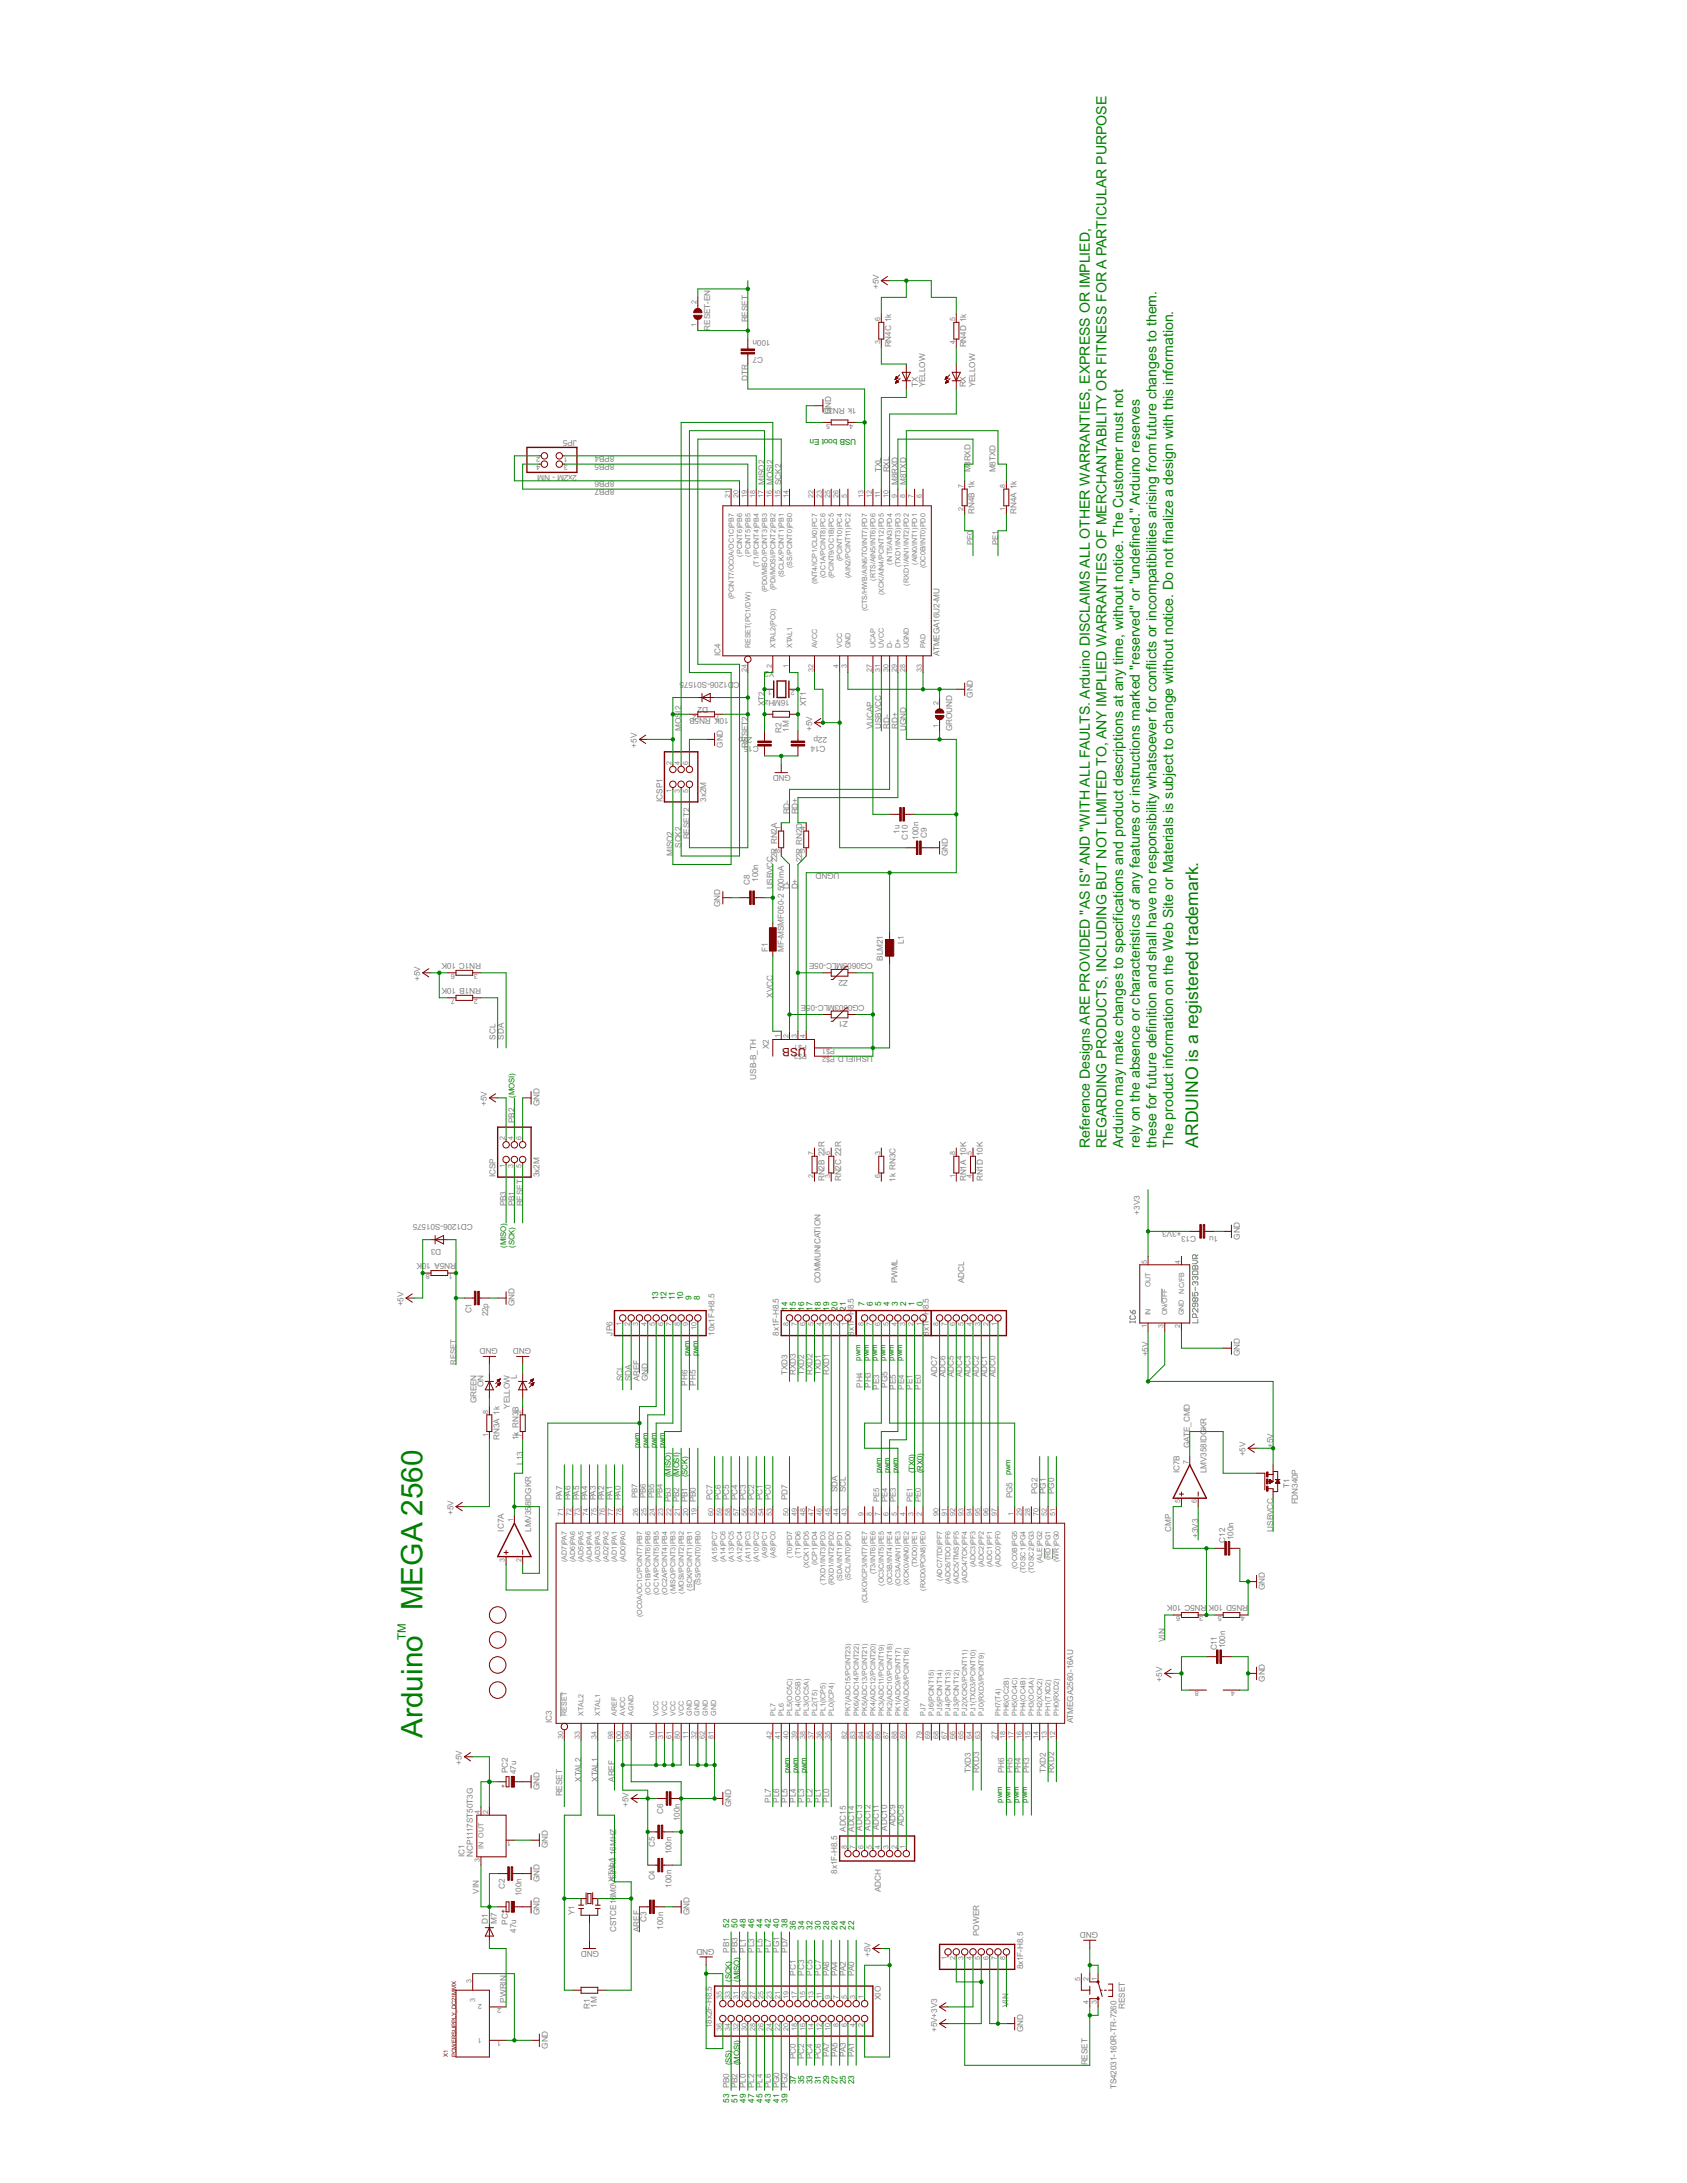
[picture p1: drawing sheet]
<svg xmlns="http://www.w3.org/2000/svg" width="216mm" height="279mm" viewBox="0 0 216 279" stroke-linecap="round" stroke-linejoin="round" font-family="sans-serif">
<defs><g id="words">
<g font-size="4.3" fill="#008000">
<text x="54.1" y="206.1" transform="rotate(-90 54.1 206.1)">MEGA 2560</text>
<text x="54.1" y="222.4" transform="rotate(-90 54.1 222.4)">Arduino</text>
</g>
<text font-size="2.5" fill="#008000" x="153.3" y="146.9" transform="rotate(-90 153.3 146.9)">ARDUINO is a registered trademark.</text>
<g font-size="2" fill="#008000">
<text x="139.5" y="146.9" transform="rotate(-90 139.5 146.9)">Reference Designs ARE PROVIDED &quot;AS IS&quot; AND &quot;WITH ALL FAULTS. Arduino DISCLAIMS ALL OTHER WARRANTIES, EXPRESS OR IMPLIED,</text>
<text x="141.6" y="146.9" transform="rotate(-90 141.6 146.9)">REGARDING PRODUCTS, INCLUDING BUT NOT LIMITED TO, ANY IMPLIED WARRANTIES OF MERCHANTABILITY OR FITNESS FOR A PARTICULAR PURPOSE</text>
<text x="143.7" y="146.9" transform="rotate(-90 143.7 146.9)">Arduino may make changes to specifications and product descriptions at any time, without notice. The Customer must not</text>
<text x="145.9" y="146.9" transform="rotate(-90 145.9 146.9)">rely on the absence or characteristics of any features or instructions marked &quot;reserved&quot; or &quot;undefined.&quot; Arduino reserves</text>
<text x="148" y="146.9" transform="rotate(-90 148 146.9)">these for future definition and shall have no responsibility whatsoever for conflicts or incompatibilities arising from future changes to them.</text>
<text x="150.1" y="146.9" transform="rotate(-90 150.1 146.9)">The product information on the Web Site or Materials is subject to change without notice. Do not finalize a design with this information.</text>
</g>
<text font-size="1.6" fill="#800000" x="103.2" y="134.1" transform="rotate(-180 103.2 134.1)">USB</text>
<text font-size="1.6" fill="#008000" x="52" y="209.9" transform="rotate(-90 52 209.9)">TM</text>
<g font-size="1.2" fill="#808080">
<text x="95.7" y="41.3" transform="rotate(-90 95.7 41.3)">RESET</text>
<text x="112.5" y="37" transform="rotate(-90 112.5 37)">+5V</text>
<text x="90.9" y="42.3" transform="rotate(-90 90.9 42.3)">RESET-EN</text>
<text x="97.7" y="45.7" transform="rotate(-180 97.7 45.7)">C7</text>
<text x="98.6" y="43.5" transform="rotate(-180 98.6 43.5)">100n</text>
<text x="114.1" y="44.5" transform="rotate(-90 114.1 44.5)">RN4C 1k</text>
<text x="123.7" y="44.5" transform="rotate(-90 123.7 44.5)">RN4D 1k</text>
<text x="95.7" y="48.7" transform="rotate(-90 95.7 48.7)">DTR</text>
<text x="106.4" y="53" transform="rotate(-90 106.4 53)">GND</text>
<text x="109.6" y="52.3" transform="rotate(-180 109.6 52.3)">1k RN3D</text>
<text x="117.5" y="49.6" transform="rotate(-90 117.5 49.6)">TX</text>
<text x="118.4" y="49.6" transform="rotate(-90 118.4 49.6)">YELLOW</text>
<text x="123.6" y="49.6" transform="rotate(-90 123.6 49.6)">RX</text>
<text x="124.8" y="49.6" transform="rotate(-90 124.8 49.6)">YELLOW</text>
<text x="73.8" y="56.3" transform="rotate(-180 73.8 56.3)">JP5</text>
<text x="78.6" y="59.4" transform="rotate(-180 78.6 59.4)">8PB5</text>
<text x="78.6" y="58.3" transform="rotate(-180 78.6 58.3)">8PB4</text>
<text x="73.8" y="60.8" transform="rotate(-180 73.8 60.8)">2x2M - NM</text>
<text x="78.6" y="62.6" transform="rotate(-180 78.6 62.6)">8PB7</text>
<text x="78.6" y="61.5" transform="rotate(-180 78.6 61.5)">8PB6</text>
<text x="97.8" y="62.1" transform="rotate(-90 97.8 62.1)">MISO2</text>
<text x="98.9" y="62.1" transform="rotate(-90 98.9 62.1)">MOSI2</text>
<text x="100" y="62.1" transform="rotate(-90 100 62.1)">SCK2</text>
<text x="112.8" y="60.5" transform="rotate(-90 112.8 60.5)">TXL</text>
<text x="113.9" y="60.5" transform="rotate(-90 113.9 60.5)">RXL</text>
<text x="114.9" y="62.1" transform="rotate(-90 114.9 62.1)">M8RXD</text>
<text x="116" y="62.1" transform="rotate(-90 116 62.1)">M8TXD</text>
<text x="124.2" y="60.5" transform="rotate(-90 124.2 60.5)">M8RXD</text>
<text x="124.7" y="65.8" transform="rotate(-90 124.7 65.8)">RN4B 1k</text>
<text x="127.4" y="60.5" transform="rotate(-90 127.4 60.5)">M8TXD</text>
<text x="130.1" y="65.8" transform="rotate(-90 130.1 65.8)">RN4A 1k</text>
<text x="92.2" y="84" transform="rotate(-90 92.2 84)">IC4</text>
<text x="120.3" y="84" transform="rotate(-90 120.3 84)">ATMEGA16U2-MU</text>
<text x="94.6" y="87.2" transform="rotate(-180 94.6 87.2)">CD1206-S01575</text>
<text x="99.1" y="85.9" transform="rotate(-180 99.1 85.9)">Y2</text>
<text x="101.1" y="89.6" transform="rotate(-180 101.1 89.6)">16MHz</text>
<text x="124.5" y="89.3" transform="rotate(-90 124.5 89.3)">GND</text>
<text x="81.5" y="95.7" transform="rotate(-90 81.5 95.7)">+5V</text>
<text x="87.2" y="93.6" transform="rotate(-90 87.2 93.6)">MOS</text>
<text x="87.2" y="91.2" transform="rotate(-90 87.2 91.2)">I2</text>
<text x="90.6" y="90.5" transform="rotate(-180 90.6 90.5)">D2</text>
<text x="92.5" y="95.7" transform="rotate(-90 92.5 95.7)">GND</text>
<text x="93.3" y="92" transform="rotate(-180 93.3 92)">10K RN5B</text>
<text x="95.7" y="94.4" transform="rotate(-180 95.7 94.4)">2p</text>
<text x="95.7" y="95.7" transform="rotate(-90 95.7 95.7)">RESET2</text>
<text x="96.2" y="94.4" transform="rotate(-180 96.2 94.4)">2</text>
<text x="97.1" y="95.4" transform="rotate(-180 97.1 95.4)">C15</text>
<text x="97.8" y="90.4" transform="rotate(-90 97.8 90.4)">XT2</text>
<text x="100" y="93.8" transform="rotate(-90 100 93.8)">R2</text>
<text x="100.9" y="93.6" transform="rotate(-90 100.9 93.6)">1M</text>
<text x="103.2" y="90.4" transform="rotate(-90 103.2 90.4)">XT1</text>
<text x="103.9" y="93.6" transform="rotate(-90 103.9 93.6)">+5V</text>
<text x="105.6" y="95.4" transform="rotate(-180 105.6 95.4)">C14</text>
<text x="105.8" y="94.4" transform="rotate(-180 105.8 94.4)">22p</text>
<text x="111.7" y="93.3" transform="rotate(-90 111.7 93.3)">VUCAP</text>
<text x="112.8" y="93.3" transform="rotate(-90 112.8 93.3)">USBVCC</text>
<text x="113.9" y="93.3" transform="rotate(-90 113.9 93.3)">RD-</text>
<text x="114.9" y="93.3" transform="rotate(-90 114.9 93.3)">RD+</text>
<text x="116" y="93.6" transform="rotate(-90 116 93.6)">UGND</text>
<text x="121.9" y="93.6" transform="rotate(-90 121.9 93.6)">GROUND</text>
<text x="101.2" y="99.2" transform="rotate(-180 101.2 99.2)">GND</text>
<text x="84.8" y="102.6" transform="rotate(-90 84.8 102.6)">ICSP1</text>
<text x="88.2" y="107.4" transform="rotate(-90 88.2 107.4)">RESET2</text>
<text x="90.4" y="102.6" transform="rotate(-90 90.4 102.6)">3x2M</text>
<text x="101" y="104.2" transform="rotate(-90 101 104.2)">RD-</text>
<text x="102.1" y="104.2" transform="rotate(-90 102.1 104.2)">RD+</text>
<text x="115.1" y="106.7" transform="rotate(-90 115.1 106.7)">1u</text>
<text x="116.2" y="107.4" transform="rotate(-90 116.2 107.4)">C10</text>
<text x="117.5" y="107.4" transform="rotate(-90 117.5 107.4)">100n</text>
<text x="118.6" y="107.2" transform="rotate(-90 118.6 107.2)">C9</text>
<text x="86.1" y="109.6" transform="rotate(-90 86.1 109.6)">MISO2</text>
<text x="87.2" y="108.5" transform="rotate(-90 87.2 108.5)">SCK2</text>
<text x="96" y="113.3" transform="rotate(-90 96 113.3)">C8</text>
<text x="97" y="112.9" transform="rotate(-90 97 112.9)">100n</text>
<text x="98.9" y="113.8" transform="rotate(-90 98.9 113.8)">USBVCC</text>
<text x="99.4" y="110.4" transform="rotate(-90 99.4 110.4)">22R RN2A</text>
<text x="101" y="113.8" transform="rotate(-90 101 113.8)">D-</text>
<text x="102.1" y="113.8" transform="rotate(-90 102.1 113.8)">D+</text>
<text x="102.6" y="110.4" transform="rotate(-90 102.6 110.4)">22R RN2D</text>
<text x="107.4" y="111.7" transform="rotate(-180 107.4 111.7)">UGND</text>
<text x="121.3" y="109.6" transform="rotate(-90 121.3 109.6)">GND</text>
<text x="92.2" y="116.1" transform="rotate(-90 92.2 116.1)">GND</text>
<text x="100.3" y="114.1" transform="rotate(-90 100.3 114.1)">500mA</text>
<text x="53.8" y="125.6" transform="rotate(-90 53.8 125.6)">+5V</text>
<text x="61.6" y="123.2" transform="rotate(-180 61.6 123.2)">RN1C 10K</text>
<text x="98.3" y="121.8" transform="rotate(-90 98.3 121.8)">F1</text>
<text x="100.3" y="121.8" transform="rotate(-90 100.3 121.8)">MF-MSMF050-2</text>
<text x="108.5" y="125.4" transform="rotate(-180 108.5 125.4)">Z2</text>
<text x="111.7" y="123.2" transform="rotate(-180 111.7 123.2)">CG0603MLC-05E</text>
<text x="113" y="122.9" transform="rotate(-90 113 122.9)">BLM21</text>
<text x="115.7" y="120.8" transform="rotate(-90 115.7 120.8)">L1</text>
<text x="61.6" y="126.4" transform="rotate(-180 61.6 126.4)">RN1B 10K</text>
<text x="98.9" y="127.7" transform="rotate(-90 98.9 127.7)">XVCC</text>
<text x="103.2" y="128.6" transform="rotate(-180 103.2 128.6)">E</text>
<text x="108.5" y="130.7" transform="rotate(-180 108.5 130.7)">Z1</text>
<text x="110.6" y="128.6" transform="rotate(-180 110.6 128.6)">CG0603MLC-05</text>
<text x="63.4" y="133.1" transform="rotate(-90 63.4 133.1)">SCL</text>
<text x="64.5" y="133.1" transform="rotate(-90 64.5 133.1)">SDA</text>
<text x="98.4" y="134.3" transform="rotate(-90 98.4 134.3)">X2</text>
<text x="111.7" y="135.2" transform="rotate(-180 111.7 135.2)">USHIELD</text>
<text x="62.3" y="141.6" transform="rotate(-90 62.3 141.6)">+5V</text>
<text x="65.8" y="143.7" transform="rotate(-90 65.8 143.7)">PB2</text>
<text x="69" y="141.6" transform="rotate(-90 69 141.6)">GND</text>
<text x="96.8" y="138.2" transform="rotate(-90 96.8 138.2)">USB-B_TH</text>
<text x="63.4" y="150.7" transform="rotate(-90 63.4 150.7)">ICSP</text>
<text x="64.8" y="154.4" transform="rotate(-90 64.8 154.4)">PB3</text>
<text x="65.8" y="154.4" transform="rotate(-90 65.8 154.4)">PB1</text>
<text x="66.9" y="154.4" transform="rotate(-90 66.9 154.4)">RESET</text>
<text x="69" y="150.7" transform="rotate(-90 69 150.7)">3x2M</text>
<text x="105.5" y="151.2" transform="rotate(-90 105.5 151.2)">RN2B 22R</text>
<text x="107.7" y="151.2" transform="rotate(-90 107.7 151.2)">RN2C 22R</text>
<text x="114.6" y="151.2" transform="rotate(-90 114.6 151.2)">1k RN3C</text>
<text x="123.7" y="151.2" transform="rotate(-90 123.7 151.2)">RN1A 10K</text>
<text x="125.8" y="151.2" transform="rotate(-90 125.8 151.2)">RN1D 10K</text>
<text x="145.9" y="155.5" transform="rotate(-90 145.9 155.5)">+3V3</text>
<text x="54" y="161.7" transform="rotate(-180 54 161.7)">K</text>
<text x="56.5" y="159.9" transform="rotate(-180 56.5 159.9)">D3</text>
<text x="58.4" y="161.7" transform="rotate(-180 58.4 161.7)">RN5A 10</text>
<text x="60.5" y="156.6" transform="rotate(-180 60.5 156.6)">CD1206-S01575</text>
<text x="151.2" y="157.6" transform="rotate(-180 151.2 157.6)">+3V3</text>
<text x="153.1" y="158.2" transform="rotate(-180 153.1 158.2)">C13</text>
<text x="155.9" y="158.2" transform="rotate(-180 155.9 158.2)">1u</text>
<text x="158.7" y="158.7" transform="rotate(-90 158.7 158.7)">GND</text>
<text x="51.6" y="167.2" transform="rotate(-90 51.6 167.2)">+5V</text>
<text x="65.8" y="167.2" transform="rotate(-90 65.8 167.2)">GND</text>
<text x="105" y="164.3" transform="rotate(-90 105 164.3)">COMMUNICATION</text>
<text x="109.3" y="167.6" transform="rotate(-90 109.3 167.6)">8.5</text>
<text x="114.9" y="164.3" transform="rotate(-90 114.9 164.3)">PWML</text>
<text x="118.9" y="167.6" transform="rotate(-90 118.9 167.6)">8.5</text>
<text x="123.4" y="164.3" transform="rotate(-90 123.4 164.3)">ADCL</text>
<text x="60.3" y="168.1" transform="rotate(-90 60.3 168.1)">C1</text>
<text x="62.5" y="168.5" transform="rotate(-90 62.5 168.5)">22p</text>
<text x="63.7" y="172.5" transform="rotate(-180 63.7 172.5)">GND</text>
<text x="68" y="172.5" transform="rotate(-180 68 172.5)">GND</text>
<text x="78.4" y="170.9" transform="rotate(-90 78.4 170.9)">JP6</text>
<text x="91.4" y="170.9" transform="rotate(-90 91.4 170.9)">10x1F-H8.5</text>
<text x="99.7" y="170.9" transform="rotate(-90 99.7 170.9)">8x1F-H8.5</text>
<text x="109.3" y="170.9" transform="rotate(-90 109.3 170.9)">8x1F-H</text>
<text x="118.9" y="170.9" transform="rotate(-90 118.9 170.9)">8x1F-H</text>
<text x="146.9" y="173.6" transform="rotate(-90 146.9 173.6)">+5V</text>
<text x="158.7" y="173.6" transform="rotate(-90 158.7 173.6)">GND</text>
<text x="61" y="179.6" transform="rotate(-90 61 179.6)">GREEN</text>
<text x="61.9" y="177.5" transform="rotate(-90 61.9 177.5)">ON</text>
<text x="66.1" y="176.5" transform="rotate(-90 66.1 176.5)">L</text>
<text x="79.7" y="176.8" transform="rotate(-90 79.7 176.8)">SCL</text>
<text x="80.8" y="176.8" transform="rotate(-90 80.8 176.8)">SDA</text>
<text x="81.8" y="176.8" transform="rotate(-90 81.8 176.8)">AREF</text>
<text x="82.9" y="176.8" transform="rotate(-90 82.9 176.8)">GND</text>
<text x="88" y="177.3" transform="rotate(-90 88 177.3)">PH6</text>
<text x="89" y="177.3" transform="rotate(-90 89 177.3)">PH5</text>
<text x="100.8" y="176" transform="rotate(-90 100.8 176)">TXD3</text>
<text x="101.8" y="176" transform="rotate(-90 101.8 176)">RXD3</text>
<text x="102.9" y="176" transform="rotate(-90 102.9 176)">TXD2</text>
<text x="104" y="176" transform="rotate(-90 104 176)">RXD2</text>
<text x="105" y="176" transform="rotate(-90 105 176)">TXD1</text>
<text x="106.1" y="176" transform="rotate(-90 106.1 176)">RXD1</text>
<text x="110.4" y="177.6" transform="rotate(-90 110.4 177.6)">PH4</text>
<text x="111.4" y="177.6" transform="rotate(-90 111.4 177.6)">PH3</text>
<text x="112.5" y="177.9" transform="rotate(-90 112.5 177.9)">PE3</text>
<text x="113.6" y="177.6" transform="rotate(-90 113.6 177.6)">PG5</text>
<text x="114.7" y="177.9" transform="rotate(-90 114.7 177.9)">PE5</text>
<text x="115.7" y="177.9" transform="rotate(-90 115.7 177.9)">PE4</text>
<text x="116.8" y="177.9" transform="rotate(-90 116.8 177.9)">PE1</text>
<text x="117.9" y="177.9" transform="rotate(-90 117.9 177.9)">PE0</text>
<text x="119.9" y="176.3" transform="rotate(-90 119.9 176.3)">ADC7</text>
<text x="121" y="176.3" transform="rotate(-90 121 176.3)">ADC6</text>
<text x="122.1" y="176.3" transform="rotate(-90 122.1 176.3)">ADC5</text>
<text x="123.1" y="176.3" transform="rotate(-90 123.1 176.3)">ADC4</text>
<text x="124.2" y="176.3" transform="rotate(-90 124.2 176.3)">ADC3</text>
<text x="125.3" y="176.3" transform="rotate(-90 125.3 176.3)">ADC2</text>
<text x="126.3" y="176.3" transform="rotate(-90 126.3 176.3)">ADC1</text>
<text x="127.4" y="176.3" transform="rotate(-90 127.4 176.3)">ADC0</text>
<text x="63.9" y="184.3" transform="rotate(-90 63.9 184.3)">RN3A 1k</text>
<text x="65.2" y="180.3" transform="rotate(-90 65.2 180.3)">YELLOW</text>
<text x="66.4" y="184.3" transform="rotate(-90 66.4 184.3)">1k RN3B</text>
<text x="152.3" y="185.4" transform="rotate(-90 152.3 185.4)">GATE_CMD</text>
<text x="154.4" y="182.9" transform="rotate(-90 154.4 182.9)">KR</text>
<text x="162.9" y="185.4" transform="rotate(-90 162.9 185.4)">+5V</text>
<text x="66.9" y="187.5" transform="rotate(-90 66.9 187.5)">L13</text>
<text x="107.2" y="191" transform="rotate(-90 107.2 191)">SDA</text>
<text x="108.2" y="191" transform="rotate(-90 108.2 191)">SCL</text>
<text x="129.6" y="191.8" transform="rotate(-90 129.6 191.8)">PG5</text>
<text x="132.8" y="191.2" transform="rotate(-90 132.8 191.2)">PG2</text>
<text x="133.9" y="191.2" transform="rotate(-90 133.9 191.2)">PG1</text>
<text x="134.9" y="191.2" transform="rotate(-90 134.9 191.2)">PG0</text>
<text x="150.9" y="188.6" transform="rotate(-90 150.9 188.6)">IC7B</text>
<text x="154.4" y="188.6" transform="rotate(-90 154.4 188.6)">LMV358IDG</text>
<text x="159.4" y="186.4" transform="rotate(-90 159.4 186.4)">+5V</text>
<text x="165" y="190.4" transform="rotate(-90 165 190.4)">T1</text>
<text x="58" y="193.9" transform="rotate(-90 58 193.9)">+5V</text>
<text x="64.5" y="196" transform="rotate(-90 64.5 196)">IC7A</text>
<text x="68" y="196" transform="rotate(-90 68 196)">LMV35</text>
<text x="68" y="192.8" transform="rotate(-90 68 192.8)">8IDGKR</text>
<text x="72" y="192" transform="rotate(-90 72 192)">PA7</text>
<text x="73" y="192" transform="rotate(-90 73 192)">PA6</text>
<text x="74.1" y="192" transform="rotate(-90 74.1 192)">PA5</text>
<text x="75.2" y="192" transform="rotate(-90 75.2 192)">PA4</text>
<text x="76.2" y="192" transform="rotate(-90 76.2 192)">PA3</text>
<text x="77.3" y="192" transform="rotate(-90 77.3 192)">PA2</text>
<text x="78.4" y="192" transform="rotate(-90 78.4 192)">PA1</text>
<text x="79.4" y="192" transform="rotate(-90 79.4 192)">PA0</text>
<text x="85.8" y="192.3" transform="rotate(-90 85.8 192.3)">PB3</text>
<text x="86.9" y="192.3" transform="rotate(-90 86.9 192.3)">PB2</text>
<text x="88" y="192.3" transform="rotate(-90 88 192.3)">PB1</text>
<text x="89" y="192.3" transform="rotate(-90 89 192.3)">PB0</text>
<text x="91.2" y="192" transform="rotate(-90 91.2 192)">PC7</text>
<text x="92.2" y="192" transform="rotate(-90 92.2 192)">PC6</text>
<text x="93.3" y="192" transform="rotate(-90 93.3 192)">PC5</text>
<text x="94.4" y="192" transform="rotate(-90 94.4 192)">PC4</text>
<text x="95.4" y="192" transform="rotate(-90 95.4 192)">PC3</text>
<text x="96.5" y="192" transform="rotate(-90 96.5 192)">PC2</text>
<text x="97.6" y="192" transform="rotate(-90 97.6 192)">PC1</text>
<text x="98.6" y="192" transform="rotate(-90 98.6 192)">PC0</text>
<text x="100.8" y="192" transform="rotate(-90 100.8 192)">PD7</text>
<text x="149.9" y="196" transform="rotate(-90 149.9 196)">CMP</text>
<text x="153.3" y="196.8" transform="rotate(-90 153.3 196.8)">+3V3</text>
<text x="156.8" y="197.4" transform="rotate(-90 156.8 197.4)">C12</text>
<text x="157.9" y="197.1" transform="rotate(-90 157.9 197.1)">100n</text>
<text x="162.9" y="196" transform="rotate(-90 162.9 196)">USBVCC</text>
<text x="166.1" y="192.6" transform="rotate(-90 166.1 192.6)">FDN340P</text>
<text x="161.9" y="203.5" transform="rotate(-90 161.9 203.5)">GND</text>
<text x="159.7" y="205.4" transform="rotate(-180 159.7 205.4)">RN5D 10K RN5C 10K</text>
<text x="148.7" y="215.2" transform="rotate(-90 148.7 215.2)">+5V</text>
<text x="149.1" y="210.2" transform="rotate(-90 149.1 210.2)">VIN</text>
<text x="155.7" y="211.2" transform="rotate(-90 155.7 211.2)">C11</text>
<text x="156.8" y="211" transform="rotate(-90 156.8 211)">100n</text>
<text x="161.9" y="215.2" transform="rotate(-90 161.9 215.2)">GND</text>
<text x="70.6" y="220.6" transform="rotate(-90 70.6 220.6)">IC3</text>
<text x="137.3" y="220.6" transform="rotate(-90 137.3 220.6)">ATMEGA2560-16AU</text>
<text x="59.1" y="225.9" transform="rotate(-90 59.1 225.9)">+5V</text>
<text x="65" y="227" transform="rotate(-90 65 227)">PC2</text>
<text x="66.1" y="227.1" transform="rotate(-90 66.1 227.1)">47u</text>
<text x="124.3" y="227" transform="rotate(-90 124.3 227)">TXD3</text>
<text x="125.3" y="227" transform="rotate(-90 125.3 227)">RXD3</text>
<text x="128.5" y="227" transform="rotate(-90 128.5 227)">PH6</text>
<text x="129.6" y="227" transform="rotate(-90 129.6 227)">PH5</text>
<text x="130.7" y="227" transform="rotate(-90 130.7 227)">PH4</text>
<text x="131.7" y="227" transform="rotate(-90 131.7 227)">PH3</text>
<text x="133.9" y="227" transform="rotate(-90 133.9 227)">TXD2</text>
<text x="134.9" y="227" transform="rotate(-90 134.9 227)">RXD2</text>
<text x="69" y="229.1" transform="rotate(-90 69 229.1)">GND</text>
<text x="72" y="229.9" transform="rotate(-90 72 229.9)">RESET</text>
<text x="74.4" y="228" transform="rotate(-90 74.4 228)">XTAL2</text>
<text x="76.5" y="228" transform="rotate(-90 76.5 228)">XTAL1</text>
<text x="78.6" y="228" transform="rotate(-90 78.6 228)">AREF</text>
<text x="80.4" y="231.2" transform="rotate(-90 80.4 231.2)">+5V</text>
<text x="84.9" y="232.1" transform="rotate(-90 84.9 232.1)">C6</text>
<text x="87" y="233.1" transform="rotate(-90 87 233.1)">100n</text>
<text x="93.6" y="231.3" transform="rotate(-90 93.6 231.3)">GND</text>
<text x="98.6" y="230.7" transform="rotate(-90 98.6 230.7)">PL7</text>
<text x="99.7" y="230.7" transform="rotate(-90 99.7 230.7)">PL6</text>
<text x="100.8" y="230.7" transform="rotate(-90 100.8 230.7)">PL5</text>
<text x="101.8" y="230.7" transform="rotate(-90 101.8 230.7)">PL4</text>
<text x="102.9" y="230.7" transform="rotate(-90 102.9 230.7)">PL3</text>
<text x="104" y="230.7" transform="rotate(-90 104 230.7)">PL2</text>
<text x="105" y="230.7" transform="rotate(-90 105 230.7)">PL1</text>
<text x="106.1" y="230.7" transform="rotate(-90 106.1 230.7)">PL0</text>
<text x="114.6" y="233.7" transform="rotate(-90 114.6 233.7)">ADC9</text>
<text x="115.7" y="233.7" transform="rotate(-90 115.7 233.7)">ADC8</text>
<text x="59.4" y="237.7" transform="rotate(-90 59.4 237.7)">IC1</text>
<text x="60.5" y="237.7" transform="rotate(-90 60.5 237.7)">NCP1117ST50T3G</text>
<text x="70.1" y="236.6" transform="rotate(-90 70.1 236.6)">GND</text>
<text x="78.6" y="238.9" transform="rotate(-90 78.6 238.9)">L1</text>
<text x="78.8" y="237.4" transform="rotate(-90 78.8 237.4)">16MHZ</text>
<text x="83.8" y="236.4" transform="rotate(-90 83.8 236.4)">C5</text>
<text x="85.9" y="237.3" transform="rotate(-90 85.9 237.3)">100n</text>
<text x="107.1" y="239.8" transform="rotate(-90 107.1 239.8)">8x1F-H8.5</text>
<text x="108.2" y="234.5" transform="rotate(-90 108.2 234.5)">ADC15</text>
<text x="109.3" y="234.5" transform="rotate(-90 109.3 234.5)">ADC14</text>
<text x="110.3" y="234.3" transform="rotate(-90 110.3 234.3)">ADC13</text>
<text x="111.4" y="234.3" transform="rotate(-90 111.4 234.3)">ADC12</text>
<text x="112.5" y="234.2" transform="rotate(-90 112.5 234.2)">ADC11</text>
<text x="113.5" y="234.3" transform="rotate(-90 113.5 234.3)">ADC10</text>
<text x="61.3" y="242.4" transform="rotate(-90 61.3 242.4)">VIN</text>
<text x="64.6" y="241.7" transform="rotate(-90 64.6 241.7)">C2</text>
<text x="66.7" y="242.7" transform="rotate(-90 66.7 242.7)">100n</text>
<text x="69" y="245.1" transform="rotate(-90 69 245.1)">GND</text>
<text x="69" y="240.9" transform="rotate(-90 69 240.9)">GND</text>
<text x="73.5" y="245.1" transform="rotate(-90 73.5 245.1)">Y1</text>
<text x="83.8" y="240.7" transform="rotate(-90 83.8 240.7)">C4</text>
<text x="85.9" y="241.6" transform="rotate(-90 85.9 241.6)">100n</text>
<text x="88.2" y="245.1" transform="rotate(-90 88.2 245.1)">GND</text>
<text x="112.7" y="242.2" transform="rotate(-90 112.7 242.2)">ADCH</text>
<text x="62.4" y="246.2" transform="rotate(-90 62.4 246.2)">D1</text>
<text x="63.6" y="246.2" transform="rotate(-90 63.6 246.2)">M7</text>
<text x="65" y="246.4" transform="rotate(-90 65 246.4)">PC1</text>
<text x="66.1" y="247.4" transform="rotate(-90 66.1 247.4)">47u</text>
<text x="76.7" y="249.7" transform="rotate(-180 76.7 249.7)">GND</text>
<text x="78.8" y="247.3" transform="rotate(-90 78.8 247.3)">CSTCE16M0VX5T3A-R0</text>
<text x="81.8" y="247.3" transform="rotate(-90 81.8 247.3)">AREF</text>
<text x="82.7" y="246" transform="rotate(-90 82.7 246)">C3</text>
<text x="84.9" y="247" transform="rotate(-90 84.9 247)">100n</text>
<text x="91.4" y="249.4" transform="rotate(-180 91.4 249.4)">GND</text>
<text x="93.3" y="249.9" transform="rotate(-90 93.3 249.9)">PB1</text>
<text x="95.4" y="249.9" transform="rotate(-90 95.4 249.9)">PL1</text>
<text x="96.5" y="249.9" transform="rotate(-90 96.5 249.9)">PL3</text>
<text x="97.6" y="249.9" transform="rotate(-90 97.6 249.9)">PL5</text>
<text x="98.6" y="249.9" transform="rotate(-90 98.6 249.9)">PL7</text>
<text x="99.7" y="249.9" transform="rotate(-90 99.7 249.9)">PG1</text>
<text x="100.8" y="249.9" transform="rotate(-90 100.8 249.9)">PD7</text>
<text x="111.4" y="250.5" transform="rotate(-90 111.4 250.5)">+5V</text>
<text x="125.3" y="247.8" transform="rotate(-90 125.3 247.8)">POWER</text>
<text x="140.5" y="247.3" transform="rotate(-180 140.5 247.3)">GND</text>
<text x="64.8" y="256.3" transform="rotate(-90 64.8 256.3)">PWRIN</text>
<text x="75.5" y="257.1" transform="rotate(-90 75.5 257.1)">R1</text>
<text x="76.4" y="256.9" transform="rotate(-90 76.4 256.9)">1M</text>
<text x="101.8" y="252.9" transform="rotate(-90 101.8 252.9)">PC1</text>
<text x="102.9" y="252.9" transform="rotate(-90 102.9 252.9)">PC3</text>
<text x="104" y="252.9" transform="rotate(-90 104 252.9)">PC5</text>
<text x="105" y="252.9" transform="rotate(-90 105 252.9)">PC7</text>
<text x="106.1" y="252.9" transform="rotate(-90 106.1 252.9)">PA6</text>
<text x="107.2" y="252.9" transform="rotate(-90 107.2 252.9)">PA4</text>
<text x="108.2" y="252.9" transform="rotate(-90 108.2 252.9)">PA2</text>
<text x="109.3" y="252.9" transform="rotate(-90 109.3 252.9)">PA0</text>
<text x="112.7" y="256" transform="rotate(-90 112.7 256)">XIO</text>
<text x="129.1" y="256.9" transform="rotate(-90 129.1 256.9)">VIN</text>
<text x="130.9" y="252.1" transform="rotate(-90 130.9 252.1)">8x1F-H8.5</text>
<text x="143.9" y="257.1" transform="rotate(-90 143.9 257.1)">RESET</text>
<text x="70.1" y="262.2" transform="rotate(-90 70.1 262.2)">GND</text>
<text x="91.1" y="259.6" transform="rotate(-90 91.1 259.6)">18x2F-H8.5</text>
<text x="101.8" y="263.5" transform="rotate(-90 101.8 263.5)">PC0</text>
<text x="102.9" y="263.5" transform="rotate(-90 102.9 263.5)">PC2</text>
<text x="104" y="263.5" transform="rotate(-90 104 263.5)">PC4</text>
<text x="105" y="263.5" transform="rotate(-90 105 263.5)">PC6</text>
<text x="106.1" y="263.3" transform="rotate(-90 106.1 263.3)">PA7</text>
<text x="107.2" y="263.3" transform="rotate(-90 107.2 263.3)">PA5</text>
<text x="108.2" y="263.3" transform="rotate(-90 108.2 263.3)">PA3</text>
<text x="109.3" y="263.3" transform="rotate(-90 109.3 263.3)">PA1</text>
<text x="119.9" y="260.1" transform="rotate(-90 119.9 260.1)">+5V+3V3</text>
<text x="130.9" y="260.1" transform="rotate(-90 130.9 260.1)">GND</text>
<text x="139.2" y="264.3" transform="rotate(-90 139.2 264.3)">RESET</text>
<text x="142.9" y="267.4" transform="rotate(-90 142.9 267.4)">TS42031-160R-TR-7260</text>
</g>
<g font-size="1.2" fill="#008000">
<text x="109.6" y="56.2" transform="rotate(-180 109.6 56.2)">USB boot En</text>
<text x="84.2" y="166.4" transform="rotate(-90 84.2 166.4)">13</text>
<text x="85.3" y="166.4" transform="rotate(-90 85.3 166.4)">12</text>
<text x="86.4" y="166.4" transform="rotate(-90 86.4 166.4)">11</text>
<text x="87.4" y="166.4" transform="rotate(-90 87.4 166.4)">10</text>
<text x="88.5" y="166.4" transform="rotate(-90 88.5 166.4)">9</text>
<text x="89.6" y="166.4" transform="rotate(-90 89.6 166.4)">8</text>
<text x="100.8" y="167.7" transform="rotate(-90 100.8 167.7)">14</text>
<text x="101.8" y="167.7" transform="rotate(-90 101.8 167.7)">15</text>
<text x="102.9" y="167.7" transform="rotate(-90 102.9 167.7)">16</text>
<text x="104" y="167.7" transform="rotate(-90 104 167.7)">17</text>
<text x="105" y="167.7" transform="rotate(-90 105 167.7)">18</text>
<text x="106.1" y="167.7" transform="rotate(-90 106.1 167.7)">19</text>
<text x="107.2" y="167.7" transform="rotate(-90 107.2 167.7)">20</text>
<text x="108.2" y="167.7" transform="rotate(-90 108.2 167.7)">21</text>
<text x="110.6" y="167.2" transform="rotate(-90 110.6 167.2)">7</text>
<text x="111.7" y="167.2" transform="rotate(-90 111.7 167.2)">6</text>
<text x="112.8" y="167.2" transform="rotate(-90 112.8 167.2)">5</text>
<text x="113.9" y="167.2" transform="rotate(-90 113.9 167.2)">4</text>
<text x="114.9" y="167.2" transform="rotate(-90 114.9 167.2)">3</text>
<text x="116" y="167.2" transform="rotate(-90 116 167.2)">2</text>
<text x="117.1" y="167.2" transform="rotate(-90 117.1 167.2)">1</text>
<text x="118.1" y="167.2" transform="rotate(-90 118.1 167.2)">0</text>
<text x="93.3" y="246.7" transform="rotate(-90 93.3 246.7)">52</text>
<text x="94.4" y="246.7" transform="rotate(-90 94.4 246.7)">50</text>
<text x="95.4" y="246.7" transform="rotate(-90 95.4 246.7)">48</text>
<text x="96.5" y="246.7" transform="rotate(-90 96.5 246.7)">46</text>
<text x="97.6" y="246.7" transform="rotate(-90 97.6 246.7)">44</text>
<text x="98.6" y="246.7" transform="rotate(-90 98.6 246.7)">42</text>
<text x="99.7" y="246.7" transform="rotate(-90 99.7 246.7)">40</text>
<text x="100.8" y="246.7" transform="rotate(-90 100.8 246.7)">38</text>
<text x="101.8" y="247" transform="rotate(-90 101.8 247)">36</text>
<text x="102.9" y="247" transform="rotate(-90 102.9 247)">34</text>
<text x="104" y="247" transform="rotate(-90 104 247)">32</text>
<text x="105" y="247" transform="rotate(-90 105 247)">30</text>
<text x="106.1" y="247" transform="rotate(-90 106.1 247)">28</text>
<text x="107.2" y="247" transform="rotate(-90 107.2 247)">26</text>
<text x="108.2" y="247" transform="rotate(-90 108.2 247)">24</text>
<text x="109.3" y="247" transform="rotate(-90 109.3 247)">22</text>
<text x="93.3" y="269.1" transform="rotate(-90 93.3 269.1)">53 PB0</text>
<text x="94.4" y="269.1" transform="rotate(-90 94.4 269.1)">51 PB2</text>
<text x="95.4" y="269.1" transform="rotate(-90 95.4 269.1)">49 PL0</text>
<text x="96.5" y="269.1" transform="rotate(-90 96.5 269.1)">47 PL2</text>
<text x="97.6" y="269.1" transform="rotate(-90 97.6 269.1)">45 PL4</text>
<text x="98.6" y="269.1" transform="rotate(-90 98.6 269.1)">43 PL6</text>
<text x="99.7" y="269.1" transform="rotate(-90 99.7 269.1)">41 PG0</text>
<text x="100.8" y="269.1" transform="rotate(-90 100.8 269.1)">39 PG2</text>
<text x="101.8" y="266.7" transform="rotate(-90 101.8 266.7)">37</text>
<text x="102.9" y="266.7" transform="rotate(-90 102.9 266.7)">35</text>
<text x="104" y="266.7" transform="rotate(-90 104 266.7)">33</text>
<text x="105" y="266.7" transform="rotate(-90 105 266.7)">31</text>
<text x="106.1" y="266.7" transform="rotate(-90 106.1 266.7)">29</text>
<text x="107.2" y="266.7" transform="rotate(-90 107.2 266.7)">27</text>
<text x="108.2" y="266.7" transform="rotate(-90 108.2 266.7)">25</text>
<text x="109.3" y="266.7" transform="rotate(-90 109.3 266.7)">23</text>
</g>
<g font-size="1.1" fill="#808080">
<text x="124.5" y="69.8" transform="rotate(-90 124.5 69.8)">PE0</text>
<text x="127.7" y="69.8" transform="rotate(-90 127.7 69.8)">PE1</text>
<text x="58.4" y="174.7" transform="rotate(-90 58.4 174.7)">RESET</text>
<text x="81.6" y="191.8" transform="rotate(-90 81.6 191.8)">PB7</text>
<text x="82.6" y="191.8" transform="rotate(-90 82.6 191.8)">PB6</text>
<text x="83.7" y="191.8" transform="rotate(-90 83.7 191.8)">PB5</text>
<text x="84.8" y="191.8" transform="rotate(-90 84.8 191.8)">PB4</text>
<text x="112.5" y="192.3" transform="rotate(-90 112.5 192.3)">PE5</text>
<text x="113.6" y="192.3" transform="rotate(-90 113.6 192.3)">PE4</text>
<text x="114.7" y="192.3" transform="rotate(-90 114.7 192.3)">PE3</text>
<text x="116.8" y="192.3" transform="rotate(-90 116.8 192.3)">PE1</text>
<text x="117.9" y="192.3" transform="rotate(-90 117.9 192.3)">PE0</text>
</g>
<g font-size="1.1" fill="#008000">
<text x="65.8" y="140.5" transform="rotate(-90 65.8 140.5)">(MOSI)</text>
<text x="64.8" y="159.7" transform="rotate(-90 64.8 159.7)">(MISO)</text>
<text x="65.8" y="159.7" transform="rotate(-90 65.8 159.7)">(SCK)</text>
<text x="88.2" y="173.6" transform="rotate(-90 88.2 173.6)">pwm</text>
<text x="89.3" y="173.6" transform="rotate(-90 89.3 173.6)">pwm</text>
<text x="110.1" y="174.1" transform="rotate(-90 110.1 174.1)">pwm</text>
<text x="111.2" y="174.1" transform="rotate(-90 111.2 174.1)">pwm</text>
<text x="112.3" y="174.1" transform="rotate(-90 112.3 174.1)">pwm</text>
<text x="113.3" y="174.1" transform="rotate(-90 113.3 174.1)">pwm</text>
<text x="114.4" y="174.1" transform="rotate(-90 114.4 174.1)">pwm</text>
<text x="115.5" y="174.1" transform="rotate(-90 115.5 174.1)">pwm</text>
<text x="81.8" y="185.4" transform="rotate(-90 81.8 185.4)">pwm</text>
<text x="82.9" y="185.4" transform="rotate(-90 82.9 185.4)">pwm</text>
<text x="84" y="185.4" transform="rotate(-90 84 185.4)">pwm</text>
<text x="85" y="185.4" transform="rotate(-90 85 185.4)">pwm</text>
<text x="85.8" y="189.1" transform="rotate(-90 85.8 189.1)">(MISO)</text>
<text x="86.9" y="189.1" transform="rotate(-90 86.9 189.1)">(MOSI)</text>
<text x="88" y="189.1" transform="rotate(-90 88 189.1)">(SCK)</text>
<text x="112.8" y="188.6" transform="rotate(-90 112.8 188.6)">pwm</text>
<text x="113.9" y="188.6" transform="rotate(-90 113.9 188.6)">pwm</text>
<text x="114.9" y="188.6" transform="rotate(-90 114.9 188.6)">pwm</text>
<text x="117.1" y="188.6" transform="rotate(-90 117.1 188.6)">(TX0)</text>
<text x="118.1" y="188.6" transform="rotate(-90 118.1 188.6)">(RX0)</text>
<text x="129.3" y="188.8" transform="rotate(-90 129.3 188.8)">pwm</text>
<text x="101" y="227" transform="rotate(-90 101 227)">pwm</text>
<text x="102.1" y="227" transform="rotate(-90 102.1 227)">pwm</text>
<text x="103.2" y="227" transform="rotate(-90 103.2 227)">pwm</text>
<text x="128.3" y="230.7" transform="rotate(-90 128.3 230.7)">pwm</text>
<text x="129.3" y="230.7" transform="rotate(-90 129.3 230.7)">pwm</text>
<text x="130.4" y="230.7" transform="rotate(-90 130.4 230.7)">pwm</text>
<text x="131.5" y="230.7" transform="rotate(-90 131.5 230.7)">pwm</text>
<text x="93.6" y="253.7" transform="rotate(-90 93.6 253.7)">(SCK)</text>
<text x="94.6" y="253.7" transform="rotate(-90 94.6 253.7)">(MISO) PB3</text>
<text x="93.6" y="264.3" transform="rotate(-90 93.6 264.3)">(SS)</text>
<text x="94.6" y="264.3" transform="rotate(-90 94.6 264.3)">(MOSI)</text>
</g>
<g font-size="1" fill="#808080">
<text x="89.2" y="41.9" transform="rotate(-90 89.2 41.9)">1</text>
<text x="89.2" y="39" transform="rotate(-90 89.2 39)">2</text>
<text x="112.6" y="41.1" transform="rotate(-90 112.6 41.1)">6</text>
<text x="122.2" y="41.1" transform="rotate(-90 122.2 41.1)">5</text>
<text x="112.6" y="44" transform="rotate(-90 112.6 44)">3</text>
<text x="122.2" y="44" transform="rotate(-90 122.2 44)">4</text>
<text x="69.1" y="58.5" transform="rotate(-180 69.1 58.5)">2</text>
<text x="69.1" y="59.5" transform="rotate(-180 69.1 59.5)">4</text>
<text x="72.7" y="58.5" transform="rotate(-180 72.7 58.5)">1</text>
<text x="72.7" y="59.5" transform="rotate(-180 72.7 59.5)">3</text>
<text x="106.2" y="54.2" transform="rotate(-180 106.2 54.2)">5</text>
<text x="109.2" y="54.2" transform="rotate(-180 109.2 54.2)">4</text>
<text x="93.4" y="63.8" transform="rotate(-90 93.4 63.8)">21</text>
<text x="94.5" y="63.8" transform="rotate(-90 94.5 63.8)">20</text>
<text x="95.6" y="63.8" transform="rotate(-90 95.6 63.8)">19</text>
<text x="96.6" y="63.8" transform="rotate(-90 96.6 63.8)">18</text>
<text x="97.7" y="63.8" transform="rotate(-90 97.7 63.8)">17</text>
<text x="98.8" y="63.8" transform="rotate(-90 98.8 63.8)">16</text>
<text x="99.8" y="63.8" transform="rotate(-90 99.8 63.8)">15</text>
<text x="100.9" y="63.8" transform="rotate(-90 100.9 63.8)">14</text>
<text x="104.1" y="63.8" transform="rotate(-90 104.1 63.8)">22</text>
<text x="105.2" y="63.8" transform="rotate(-90 105.2 63.8)">23</text>
<text x="106.2" y="63.8" transform="rotate(-90 106.2 63.8)">25</text>
<text x="107.3" y="63.8" transform="rotate(-90 107.3 63.8)">26</text>
<text x="108.4" y="63.8" transform="rotate(-90 108.4 63.8)">5</text>
<text x="110.5" y="63.8" transform="rotate(-90 110.5 63.8)">13</text>
<text x="111.6" y="63.8" transform="rotate(-90 111.6 63.8)">12</text>
<text x="112.6" y="63.8" transform="rotate(-90 112.6 63.8)">11</text>
<text x="113.7" y="63.8" transform="rotate(-90 113.7 63.8)">10</text>
<text x="114.8" y="63.8" transform="rotate(-90 114.8 63.8)">9</text>
<text x="115.8" y="63.8" transform="rotate(-90 115.8 63.8)">8</text>
<text x="116.9" y="63.8" transform="rotate(-90 116.9 63.8)">7</text>
<text x="118" y="63.8" transform="rotate(-90 118 63.8)">6</text>
<text x="123.3" y="65.4" transform="rotate(-90 123.3 65.4)">2</text>
<text x="123.3" y="62.5" transform="rotate(-90 123.3 62.5)">7</text>
<text x="128.6" y="65.4" transform="rotate(-90 128.6 65.4)">1</text>
<text x="128.6" y="62.5" transform="rotate(-90 128.6 62.5)">8</text>
<text x="95" y="71.2" transform="rotate(-90 95 71.2)">(PCINT6)PB6</text>
<text x="96" y="71.2" transform="rotate(-90 96 71.2)">(PCINT5)PB5</text>
<text x="107.8" y="71.8" transform="rotate(-90 107.8 71.8)">(PCINT10)PC4</text>
<text x="93.9" y="76.7" transform="rotate(-90 93.9 76.7)">(PCINT7/OC0A/OC1C)PB7</text>
<text x="97.1" y="72.5" transform="rotate(-90 97.1 72.5)">(T1/PCINT4)PB4</text>
<text x="98.2" y="75.8" transform="rotate(-90 98.2 75.8)">(PD0/MISO/PCINT3)PB3</text>
<text x="99.2" y="75.5" transform="rotate(-90 99.2 75.5)">(PDI/MOSI/PCINT2)PB2</text>
<text x="100.3" y="73.9" transform="rotate(-90 100.3 73.9)">(SCLK/PCINT1)PB1</text>
<text x="101.4" y="72.7" transform="rotate(-90 101.4 72.7)">(SS/PCINT0)PB0</text>
<text x="104.6" y="74.8" transform="rotate(-90 104.6 74.8)">(INT4/ICP1/CLK0)PC7</text>
<text x="105.6" y="74" transform="rotate(-90 105.6 74)">(OC1A/PCINT8)PC6</text>
<text x="106.7" y="74" transform="rotate(-90 106.7 74)">(PCINT9/OC1B)PC5</text>
<text x="108.8" y="74" transform="rotate(-90 108.8 74)">(AIN2/PCINT11)PC2</text>
<text x="112" y="74.3" transform="rotate(-90 112 74.3)">(RTS/AIN5/INT6)PD6</text>
<text x="113.1" y="76.2" transform="rotate(-90 113.1 76.2)">(XCK/AIN4/PCINT12)PD5</text>
<text x="114.2" y="72.3" transform="rotate(-90 114.2 72.3)">(INT5/AIN3)PD4</text>
<text x="115.2" y="72.6" transform="rotate(-90 115.2 72.6)">(TXD1/INT3)PD3</text>
<text x="116.3" y="74.9" transform="rotate(-90 116.3 74.9)">(RXD1/AIN1/INT2)PD2</text>
<text x="117.4" y="72.3" transform="rotate(-90 117.4 72.3)">(AIN0/INT1)PD1</text>
<text x="118.4" y="72.7" transform="rotate(-90 118.4 72.7)">(OC0B/INT0)PD0</text>
<text x="96" y="83" transform="rotate(-90 96 83)">RESET(PC1/DW)</text>
<text x="99.2" y="83" transform="rotate(-90 99.2 83)">XTAL2(PC0)</text>
<text x="101.4" y="83" transform="rotate(-90 101.4 83)">XTAL1</text>
<text x="104.6" y="83" transform="rotate(-90 104.6 83)">AVCC</text>
<text x="107.8" y="83" transform="rotate(-90 107.8 83)">VCC</text>
<text x="108.8" y="83" transform="rotate(-90 108.8 83)">GND</text>
<text x="111" y="78.2" transform="rotate(-90 111 78.2)">(CTS/HWB/AIN6/TO/INT7)PD7</text>
<text x="112" y="83" transform="rotate(-90 112 83)">UCAP</text>
<text x="113.1" y="83" transform="rotate(-90 113.1 83)">UVCC</text>
<text x="114.2" y="83" transform="rotate(-90 114.2 83)">D-</text>
<text x="115.2" y="83" transform="rotate(-90 115.2 83)">D+</text>
<text x="116.3" y="83" transform="rotate(-90 116.3 83)">UGND</text>
<text x="118.4" y="83" transform="rotate(-90 118.4 83)">PAD</text>
<text x="95.6" y="86" transform="rotate(-90 95.6 86)">24</text>
<text x="98.8" y="88.4" transform="rotate(-180 98.8 88.4)">1</text>
<text x="98.8" y="85.4" transform="rotate(-90 98.8 85.4)">2</text>
<text x="100.9" y="85.4" transform="rotate(-90 100.9 85.4)">1</text>
<text x="101.7" y="88.4" transform="rotate(-180 101.7 88.4)">2</text>
<text x="104.1" y="86" transform="rotate(-90 104.1 86)">32</text>
<text x="107.3" y="85.4" transform="rotate(-90 107.3 85.4)">4</text>
<text x="108.4" y="85.4" transform="rotate(-90 108.4 85.4)">3</text>
<text x="111.6" y="86" transform="rotate(-90 111.6 86)">27</text>
<text x="112.6" y="86" transform="rotate(-90 112.6 86)">31</text>
<text x="113.7" y="86" transform="rotate(-90 113.7 86)">30</text>
<text x="114.8" y="86" transform="rotate(-90 114.8 86)">29</text>
<text x="115.8" y="86" transform="rotate(-90 115.8 86)">28</text>
<text x="118" y="86" transform="rotate(-90 118 86)">33</text>
<text x="89.2" y="91.6" transform="rotate(-180 89.2 91.6)">2</text>
<text x="92.1" y="91.6" transform="rotate(-180 92.1 91.6)">7</text>
<text x="120.1" y="93.1" transform="rotate(-90 120.1 93.1)">1</text>
<text x="120.1" y="90.2" transform="rotate(-90 120.1 90.2)">2</text>
<text x="86" y="101.5" transform="rotate(-90 86 101.5)">1</text>
<text x="86" y="97.9" transform="rotate(-90 86 97.9)">2</text>
<text x="87" y="101.5" transform="rotate(-90 87 101.5)">3</text>
<text x="87" y="97.9" transform="rotate(-90 87 97.9)">4</text>
<text x="88.1" y="101.5" transform="rotate(-90 88.1 101.5)">5</text>
<text x="88.1" y="97.9" transform="rotate(-90 88.1 97.9)">6</text>
<text x="99.8" y="106.2" transform="rotate(-90 99.8 106.2)">1</text>
<text x="103" y="106.2" transform="rotate(-90 103 106.2)">4</text>
<text x="99.8" y="109.2" transform="rotate(-90 99.8 109.2)">8</text>
<text x="103" y="109.2" transform="rotate(-90 103 109.2)">5</text>
<text x="58.2" y="124.7" transform="rotate(-180 58.2 124.7)">6</text>
<text x="61.2" y="124.7" transform="rotate(-180 61.2 124.7)">3</text>
<text x="58.2" y="127.9" transform="rotate(-180 58.2 127.9)">7</text>
<text x="61.2" y="127.9" transform="rotate(-180 61.2 127.9)">2</text>
<text x="99.8" y="132.9" transform="rotate(-90 99.8 132.9)">1</text>
<text x="100.9" y="132.9" transform="rotate(-90 100.9 132.9)">2</text>
<text x="102" y="132.9" transform="rotate(-90 102 132.9)">3</text>
<text x="103" y="132.9" transform="rotate(-90 103 132.9)">4</text>
<text x="103.3" y="133.8" transform="rotate(-180 103.3 133.8)">P$1</text>
<text x="103.3" y="134.9" transform="rotate(-180 103.3 134.9)">P$2</text>
<text x="106.9" y="134.3" transform="rotate(-180 106.9 134.3)">P$1</text>
<text x="106.9" y="135.3" transform="rotate(-180 106.9 135.3)">P$2</text>
<text x="64.6" y="149.5" transform="rotate(-90 64.6 149.5)">1</text>
<text x="64.6" y="145.9" transform="rotate(-90 64.6 145.9)">2</text>
<text x="65.7" y="149.5" transform="rotate(-90 65.7 149.5)">3</text>
<text x="65.7" y="145.9" transform="rotate(-90 65.7 145.9)">4</text>
<text x="66.7" y="149.5" transform="rotate(-90 66.7 149.5)">5</text>
<text x="66.7" y="145.9" transform="rotate(-90 66.7 145.9)">6</text>
<text x="104.1" y="147.8" transform="rotate(-90 104.1 147.8)">7</text>
<text x="106.2" y="147.8" transform="rotate(-90 106.2 147.8)">6</text>
<text x="112.6" y="147.8" transform="rotate(-90 112.6 147.8)">3</text>
<text x="122.2" y="147.8" transform="rotate(-90 122.2 147.8)">8</text>
<text x="124.4" y="147.8" transform="rotate(-90 124.4 147.8)">5</text>
<text x="104.1" y="150.8" transform="rotate(-90 104.1 150.8)">2</text>
<text x="106.2" y="150.8" transform="rotate(-90 106.2 150.8)">3</text>
<text x="112.6" y="150.8" transform="rotate(-90 112.6 150.8)">6</text>
<text x="122.2" y="150.8" transform="rotate(-90 122.2 150.8)">1</text>
<text x="124.4" y="150.8" transform="rotate(-90 124.4 150.8)">4</text>
<text x="146.8" y="161.7" transform="rotate(-90 146.8 161.7)">5</text>
<text x="151.1" y="161.7" transform="rotate(-90 151.1 161.7)">4</text>
<text x="55" y="163.1" transform="rotate(-180 55 163.1)">8</text>
<text x="58" y="163.1" transform="rotate(-180 58 163.1)">1</text>
<text x="147.3" y="164.8" transform="rotate(-90 147.3 164.8)">OUT</text>
<text x="151.5" y="165.6" transform="rotate(-90 151.5 165.6)">NC/FB</text>
<text x="79.6" y="169.8" transform="rotate(-90 79.6 169.8)">1</text>
<text x="80.6" y="169.8" transform="rotate(-90 80.6 169.8)">2</text>
<text x="81.7" y="169.8" transform="rotate(-90 81.7 169.8)">3</text>
<text x="82.8" y="169.8" transform="rotate(-90 82.8 169.8)">4</text>
<text x="83.8" y="169.8" transform="rotate(-90 83.8 169.8)">5</text>
<text x="84.9" y="169.8" transform="rotate(-90 84.9 169.8)">6</text>
<text x="86" y="169.8" transform="rotate(-90 86 169.8)">7</text>
<text x="87" y="169.8" transform="rotate(-90 87 169.8)">8</text>
<text x="88.1" y="169.8" transform="rotate(-90 88.1 169.8)">9</text>
<text x="89.2" y="170.3" transform="rotate(-90 89.2 170.3)">10</text>
<text x="100.9" y="169.8" transform="rotate(-90 100.9 169.8)">8</text>
<text x="102" y="169.8" transform="rotate(-90 102 169.8)">7</text>
<text x="103" y="169.8" transform="rotate(-90 103 169.8)">6</text>
<text x="104.1" y="169.8" transform="rotate(-90 104.1 169.8)">5</text>
<text x="105.2" y="169.8" transform="rotate(-90 105.2 169.8)">4</text>
<text x="106.2" y="169.8" transform="rotate(-90 106.2 169.8)">3</text>
<text x="107.3" y="169.8" transform="rotate(-90 107.3 169.8)">2</text>
<text x="108.4" y="169.8" transform="rotate(-90 108.4 169.8)">1</text>
<text x="110.5" y="169.8" transform="rotate(-90 110.5 169.8)">8</text>
<text x="111.6" y="169.8" transform="rotate(-90 111.6 169.8)">7</text>
<text x="112.6" y="169.8" transform="rotate(-90 112.6 169.8)">6</text>
<text x="113.7" y="169.8" transform="rotate(-90 113.7 169.8)">5</text>
<text x="114.8" y="169.8" transform="rotate(-90 114.8 169.8)">4</text>
<text x="115.8" y="169.8" transform="rotate(-90 115.8 169.8)">3</text>
<text x="116.9" y="169.8" transform="rotate(-90 116.9 169.8)">2</text>
<text x="118" y="169.8" transform="rotate(-90 118 169.8)">1</text>
<text x="120.1" y="169.8" transform="rotate(-90 120.1 169.8)">8</text>
<text x="121.2" y="169.8" transform="rotate(-90 121.2 169.8)">7</text>
<text x="122.2" y="169.8" transform="rotate(-90 122.2 169.8)">6</text>
<text x="123.3" y="169.8" transform="rotate(-90 123.3 169.8)">5</text>
<text x="124.4" y="169.8" transform="rotate(-90 124.4 169.8)">4</text>
<text x="125.4" y="169.8" transform="rotate(-90 125.4 169.8)">3</text>
<text x="126.5" y="169.8" transform="rotate(-90 126.5 169.8)">2</text>
<text x="127.6" y="169.8" transform="rotate(-90 127.6 169.8)">1</text>
<text x="146.8" y="170" transform="rotate(-90 146.8 170)">1</text>
<text x="147.3" y="168.4" transform="rotate(-90 147.3 168.4)">IN</text>
<text x="148.9" y="170" transform="rotate(-90 148.9 170)">3</text>
<text x="149.4" y="168.4" transform="rotate(-90 149.4 168.4)">ON/OFF</text>
<text x="151.1" y="170" transform="rotate(-90 151.1 170)">2</text>
<text x="151.5" y="168.4" transform="rotate(-90 151.5 168.4)">GND</text>
<text x="62.5" y="183.9" transform="rotate(-90 62.5 183.9)">1</text>
<text x="62.5" y="180.9" transform="rotate(-90 62.5 180.9)">8</text>
<text x="66.7" y="183.9" transform="rotate(-90 66.7 183.9)">7</text>
<text x="66.7" y="180.9" transform="rotate(-90 66.7 180.9)">2</text>
<text x="152.1" y="187.3" transform="rotate(-90 152.1 187.3)">7</text>
<text x="65.7" y="194.8" transform="rotate(-90 65.7 194.8)">1</text>
<text x="72.1" y="194" transform="rotate(-90 72.1 194)">71</text>
<text x="73.2" y="194" transform="rotate(-90 73.2 194)">72</text>
<text x="74.2" y="194" transform="rotate(-90 74.2 194)">73</text>
<text x="75.3" y="194" transform="rotate(-90 75.3 194)">74</text>
<text x="76.4" y="194" transform="rotate(-90 76.4 194)">75</text>
<text x="77.4" y="194" transform="rotate(-90 77.4 194)">76</text>
<text x="78.5" y="194" transform="rotate(-90 78.5 194)">77</text>
<text x="79.6" y="194" transform="rotate(-90 79.6 194)">78</text>
<text x="81.7" y="194" transform="rotate(-90 81.7 194)">26</text>
<text x="82.8" y="194" transform="rotate(-90 82.8 194)">25</text>
<text x="83.8" y="194" transform="rotate(-90 83.8 194)">24</text>
<text x="84.9" y="194" transform="rotate(-90 84.9 194)">23</text>
<text x="86" y="194" transform="rotate(-90 86 194)">22</text>
<text x="87" y="194" transform="rotate(-90 87 194)">21</text>
<text x="88.1" y="194" transform="rotate(-90 88.1 194)">20</text>
<text x="89.2" y="194" transform="rotate(-90 89.2 194)">19</text>
<text x="91.3" y="194" transform="rotate(-90 91.3 194)">60</text>
<text x="92.4" y="194" transform="rotate(-90 92.4 194)">59</text>
<text x="93.4" y="194" transform="rotate(-90 93.4 194)">58</text>
<text x="94.5" y="194" transform="rotate(-90 94.5 194)">57</text>
<text x="95.6" y="194" transform="rotate(-90 95.6 194)">56</text>
<text x="96.6" y="194" transform="rotate(-90 96.6 194)">55</text>
<text x="97.7" y="194" transform="rotate(-90 97.7 194)">54</text>
<text x="98.8" y="194" transform="rotate(-90 98.8 194)">53</text>
<text x="100.9" y="194" transform="rotate(-90 100.9 194)">50</text>
<text x="102" y="194" transform="rotate(-90 102 194)">49</text>
<text x="103" y="194" transform="rotate(-90 103 194)">48</text>
<text x="104.1" y="194" transform="rotate(-90 104.1 194)">47</text>
<text x="105.2" y="194" transform="rotate(-90 105.2 194)">46</text>
<text x="106.2" y="194" transform="rotate(-90 106.2 194)">45</text>
<text x="107.3" y="194" transform="rotate(-90 107.3 194)">44</text>
<text x="108.4" y="194" transform="rotate(-90 108.4 194)">43</text>
<text x="110.5" y="194" transform="rotate(-90 110.5 194)">9</text>
<text x="111.6" y="194" transform="rotate(-90 111.6 194)">8</text>
<text x="112.6" y="194" transform="rotate(-90 112.6 194)">7</text>
<text x="113.7" y="194" transform="rotate(-90 113.7 194)">6</text>
<text x="114.8" y="194" transform="rotate(-90 114.8 194)">5</text>
<text x="115.8" y="194" transform="rotate(-90 115.8 194)">4</text>
<text x="116.9" y="194" transform="rotate(-90 116.9 194)">3</text>
<text x="118" y="194" transform="rotate(-90 118 194)">2</text>
<text x="120.1" y="194" transform="rotate(-90 120.1 194)">90</text>
<text x="121.2" y="194" transform="rotate(-90 121.2 194)">91</text>
<text x="122.2" y="194" transform="rotate(-90 122.2 194)">92</text>
<text x="123.3" y="194" transform="rotate(-90 123.3 194)">93</text>
<text x="124.4" y="194" transform="rotate(-90 124.4 194)">94</text>
<text x="125.4" y="194" transform="rotate(-90 125.4 194)">95</text>
<text x="126.5" y="194" transform="rotate(-90 126.5 194)">96</text>
<text x="127.6" y="194" transform="rotate(-90 127.6 194)">97</text>
<text x="129.7" y="194" transform="rotate(-90 129.7 194)">1</text>
<text x="130.8" y="194" transform="rotate(-90 130.8 194)">29</text>
<text x="131.8" y="194" transform="rotate(-90 131.8 194)">28</text>
<text x="132.9" y="194" transform="rotate(-90 132.9 194)">70</text>
<text x="134" y="194" transform="rotate(-90 134 194)">52</text>
<text x="135" y="194" transform="rotate(-90 135 194)">51</text>
<text x="151.1" y="192.4" transform="rotate(-90 151.1 192.4)">5</text>
<text x="153.2" y="192.4" transform="rotate(-90 153.2 192.4)">6</text>
<text x="64.6" y="199.9" transform="rotate(-90 64.6 199.9)">3</text>
<text x="66.7" y="199.9" transform="rotate(-90 66.7 199.9)">2</text>
<text x="72.6" y="200" transform="rotate(-90 72.6 200)">(AD7)PA7</text>
<text x="73.6" y="200" transform="rotate(-90 73.6 200)">(AD6)PA6</text>
<text x="74.7" y="200" transform="rotate(-90 74.7 200)">(AD5)PA5</text>
<text x="75.8" y="200" transform="rotate(-90 75.8 200)">(AD4)PA4</text>
<text x="76.8" y="200" transform="rotate(-90 76.8 200)">(AD3)PA3</text>
<text x="77.9" y="200" transform="rotate(-90 77.9 200)">(AD2)PA2</text>
<text x="79" y="200" transform="rotate(-90 79 200)">(AD1)PA1</text>
<text x="80" y="200" transform="rotate(-90 80 200)">(AD0)PA0</text>
<text x="86.4" y="204" transform="rotate(-90 86.4 204)">(MISO/PCINT3)PB3</text>
<text x="87.5" y="204" transform="rotate(-90 87.5 204)">(MOSI/PCINT2)PB2</text>
<text x="88.6" y="203.6" transform="rotate(-90 88.6 203.6)">(SCK/PCINT1)PB1</text>
<text x="89.6" y="202.9" transform="rotate(-90 89.6 202.9)">(SS/PCINT0)PB0</text>
<text x="91.8" y="199.9" transform="rotate(-90 91.8 199.9)">(A15)PC7</text>
<text x="92.8" y="199.9" transform="rotate(-90 92.8 199.9)">(A14)PC6</text>
<text x="93.9" y="199.9" transform="rotate(-90 93.9 199.9)">(A13)PC5</text>
<text x="95" y="199.9" transform="rotate(-90 95 199.9)">(A12)PC4</text>
<text x="96" y="199.9" transform="rotate(-90 96 199.9)">(A11)PC3</text>
<text x="97.1" y="199.9" transform="rotate(-90 97.1 199.9)">(A10)PC2</text>
<text x="98.2" y="199.4" transform="rotate(-90 98.2 199.4)">(A9)PC1</text>
<text x="99.2" y="199.4" transform="rotate(-90 99.2 199.4)">(A8)PC0</text>
<text x="101.4" y="199.4" transform="rotate(-90 101.4 199.4)">(T0)PD7</text>
<text x="102.4" y="199.4" transform="rotate(-90 102.4 199.4)">(T1)PD6</text>
<text x="103.5" y="200.7" transform="rotate(-90 103.5 200.7)">(XCK1)PD5</text>
<text x="104.6" y="200.3" transform="rotate(-90 104.6 200.3)">(ICP1)PD4</text>
<text x="105.6" y="202.8" transform="rotate(-90 105.6 202.8)">(TXD1/INT3)PD3</text>
<text x="106.7" y="202.9" transform="rotate(-90 106.7 202.9)">(RXD1/INT2)PD2</text>
<text x="107.8" y="202.4" transform="rotate(-90 107.8 202.4)">(SDA/INT1)PD1</text>
<text x="108.8" y="202.3" transform="rotate(-90 108.8 202.3)">(SCL/INT0)PD0</text>
<text x="112" y="201.5" transform="rotate(-90 112 201.5)">(T3/INT6)PE6</text>
<text x="113.1" y="203" transform="rotate(-90 113.1 203)">(OC3C/INT5)PE5</text>
<text x="114.2" y="202.9" transform="rotate(-90 114.2 202.9)">(OC3B/INT4)PE4</text>
<text x="115.2" y="203" transform="rotate(-90 115.2 203)">(OC3A/AIN1)PE3</text>
<text x="116.3" y="202.9" transform="rotate(-90 116.3 202.9)">(XCK0/AIN0)PE2</text>
<text x="117.4" y="200.6" transform="rotate(-90 117.4 200.6)">(TXD0)PE1</text>
<text x="118.4" y="203.6" transform="rotate(-90 118.4 203.6)">(RXD0/PCIN8)PE0</text>
<text x="120.6" y="202.3" transform="rotate(-90 120.6 202.3)">(ADC7/TDI)PF7</text>
<text x="121.6" y="202.8" transform="rotate(-90 121.6 202.8)">(ADC6/TDO)PF6</text>
<text x="122.7" y="202.7" transform="rotate(-90 122.7 202.7)">(ADC5/TMS)PF5</text>
<text x="123.8" y="202.7" transform="rotate(-90 123.8 202.7)">(ADC4/TCK)PF4</text>
<text x="124.8" y="200.6" transform="rotate(-90 124.8 200.6)">(ADC3)PF3</text>
<text x="125.9" y="200.6" transform="rotate(-90 125.9 200.6)">(ADC2)PF2</text>
<text x="127" y="200.6" transform="rotate(-90 127 200.6)">(ADC1)PF1</text>
<text x="128.1" y="200.6" transform="rotate(-90 128.1 200.6)">(ADC0)PF0</text>
<text x="130.2" y="200.8" transform="rotate(-90 130.2 200.8)">(OC0B)PG5</text>
<text x="131.3" y="201.4" transform="rotate(-90 131.3 201.4)">(TOSC1)PG4</text>
<text x="132.3" y="201.4" transform="rotate(-90 132.3 201.4)">(TOSC2)PG3</text>
<text x="133.4" y="200.1" transform="rotate(-90 133.4 200.1)">(ALE)PG2</text>
<text x="134.5" y="199.6" transform="rotate(-90 134.5 199.6)">(RD)PG1</text>
<text x="135.5" y="199.9" transform="rotate(-90 135.5 199.9)">(WR)PG0</text>
<text x="82.2" y="206.9" transform="rotate(-90 82.2 206.9)">(OC0A/OC1C/PCINT7)PB7</text>
<text x="83.2" y="204.2" transform="rotate(-90 83.2 204.2)">(OC1B/PCINT6)PB6</text>
<text x="84.3" y="204.2" transform="rotate(-90 84.3 204.2)">(OC1A/PCINT5)PB5</text>
<text x="85.4" y="204.2" transform="rotate(-90 85.4 204.2)">(OC2A/PCINT4)PB4</text>
<text x="111" y="205.2" transform="rotate(-90 111 205.2)">(CLKO/ICP3/INT7)PE7</text>
<text x="151.1" y="206.8" transform="rotate(-180 151.1 206.8)">6</text>
<text x="154" y="206.8" transform="rotate(-180 154 206.8)">3</text>
<text x="156.4" y="206.8" transform="rotate(-180 156.4 206.8)">5</text>
<text x="159.3" y="206.8" transform="rotate(-180 159.3 206.8)">4</text>
<text x="72.6" y="219.6" transform="rotate(-90 72.6 219.6)">RESET</text>
<text x="74.7" y="219.6" transform="rotate(-90 74.7 219.6)">XTAL2</text>
<text x="76.8" y="219.6" transform="rotate(-90 76.8 219.6)">XTAL1</text>
<text x="79" y="219.6" transform="rotate(-90 79 219.6)">AREF</text>
<text x="80" y="219.6" transform="rotate(-90 80 219.6)">AVCC</text>
<text x="81.1" y="219.6" transform="rotate(-90 81.1 219.6)">AGND</text>
<text x="84.3" y="219.6" transform="rotate(-90 84.3 219.6)">VCC</text>
<text x="85.4" y="219.6" transform="rotate(-90 85.4 219.6)">VCC</text>
<text x="86.4" y="219.6" transform="rotate(-90 86.4 219.6)">VCC</text>
<text x="87.5" y="219.6" transform="rotate(-90 87.5 219.6)">VCC</text>
<text x="88.6" y="219.6" transform="rotate(-90 88.6 219.6)">GND</text>
<text x="89.5" y="219.6" transform="rotate(-90 89.5 219.6)">GND</text>
<text x="90.6" y="219.6" transform="rotate(-90 90.6 219.6)">GND</text>
<text x="91.6" y="219.6" transform="rotate(-90 91.6 219.6)">GND</text>
<text x="99.2" y="219.6" transform="rotate(-90 99.2 219.6)">PL7</text>
<text x="100.3" y="219.6" transform="rotate(-90 100.3 219.6)">PL6</text>
<text x="101.4" y="219.6" transform="rotate(-90 101.4 219.6)">PL5(OC5C)</text>
<text x="102.4" y="219.6" transform="rotate(-90 102.4 219.6)">PL4(OC5B)</text>
<text x="103.5" y="219.6" transform="rotate(-90 103.5 219.6)">PL3(OC5A)</text>
<text x="104.6" y="219.6" transform="rotate(-90 104.6 219.6)">PL2(T5)</text>
<text x="105.6" y="219.6" transform="rotate(-90 105.6 219.6)">PL1(ICP5)</text>
<text x="106.7" y="219.6" transform="rotate(-90 106.7 219.6)">PL0(ICP4)</text>
<text x="108.8" y="219.6" transform="rotate(-90 108.8 219.6)">PK7(ADC15/PCINT23)</text>
<text x="109.9" y="219.6" transform="rotate(-90 109.9 219.6)">PK6(ADC14/PCINT22)</text>
<text x="111" y="219.6" transform="rotate(-90 111 219.6)">PK5(ADC13/PCINT21)</text>
<text x="112" y="219.6" transform="rotate(-90 112 219.6)">PK4(ADC12/PCINT20)</text>
<text x="113.1" y="219.6" transform="rotate(-90 113.1 219.6)">PK3(ADC11/PCINT19)</text>
<text x="114.2" y="219.6" transform="rotate(-90 114.2 219.6)">PK2(ADC10/PCINT18)</text>
<text x="115.2" y="219.6" transform="rotate(-90 115.2 219.6)">PK1(ADC9/PCINT17)</text>
<text x="116.3" y="219.6" transform="rotate(-90 116.3 219.6)">PK0(ADC8/PCINT16)</text>
<text x="118.4" y="219.6" transform="rotate(-90 118.4 219.6)">PJ7</text>
<text x="119.5" y="219.6" transform="rotate(-90 119.5 219.6)">PJ6(PCINT15)</text>
<text x="120.6" y="219.6" transform="rotate(-90 120.6 219.6)">PJ5(PCINT14)</text>
<text x="121.6" y="219.6" transform="rotate(-90 121.6 219.6)">PJ4(PCINT13)</text>
<text x="122.7" y="219.6" transform="rotate(-90 122.7 219.6)">PJ3(PCINT12)</text>
<text x="123.8" y="219.6" transform="rotate(-90 123.8 219.6)">PJ2(XCK3/PCINT11)</text>
<text x="124.8" y="219.6" transform="rotate(-90 124.8 219.6)">PJ1(TXD3/PCINT10)</text>
<text x="125.9" y="219.6" transform="rotate(-90 125.9 219.6)">PJ0(RXD3/PCINT9)</text>
<text x="128" y="219.6" transform="rotate(-90 128 219.6)">PH7(T4)</text>
<text x="129.1" y="219.6" transform="rotate(-90 129.1 219.6)">PH6(OC2B)</text>
<text x="130.2" y="219.6" transform="rotate(-90 130.2 219.6)">PH5(OC4C)</text>
<text x="131.2" y="219.6" transform="rotate(-90 131.2 219.6)">PH4(OC4B)</text>
<text x="132.3" y="219.6" transform="rotate(-90 132.3 219.6)">PH3(OC4A)</text>
<text x="133.4" y="219.6" transform="rotate(-90 133.4 219.6)">PH2(XCK2)</text>
<text x="134.4" y="219.6" transform="rotate(-90 134.4 219.6)">PH1(TXD2)</text>
<text x="135.5" y="219.6" transform="rotate(-90 135.5 219.6)">PH0(RXD2)</text>
<text x="153.4" y="216.5" transform="rotate(-180 153.4 216.5)">8</text>
<text x="158" y="216.5" transform="rotate(-180 158 216.5)">4</text>
<text x="72.1" y="222.6" transform="rotate(-90 72.1 222.6)">30</text>
<text x="74.2" y="222.6" transform="rotate(-90 74.2 222.6)">33</text>
<text x="76.4" y="222.6" transform="rotate(-90 76.4 222.6)">34</text>
<text x="78.5" y="222.6" transform="rotate(-90 78.5 222.6)">98</text>
<text x="79.6" y="223.1" transform="rotate(-90 79.6 223.1)">100</text>
<text x="80.6" y="222.6" transform="rotate(-90 80.6 222.6)">99</text>
<text x="83.8" y="222.6" transform="rotate(-90 83.8 222.6)">10</text>
<text x="84.9" y="222.6" transform="rotate(-90 84.9 222.6)">31</text>
<text x="86" y="222.6" transform="rotate(-90 86 222.6)">61</text>
<text x="87" y="222.6" transform="rotate(-90 87 222.6)">80</text>
<text x="88.1" y="222.5" transform="rotate(-90 88.1 222.5)">11</text>
<text x="89.2" y="222.6" transform="rotate(-90 89.2 222.6)">32</text>
<text x="90.2" y="222.6" transform="rotate(-90 90.2 222.6)">62</text>
<text x="91.3" y="222.6" transform="rotate(-90 91.3 222.6)">81</text>
<text x="98.8" y="222.6" transform="rotate(-90 98.8 222.6)">42</text>
<text x="99.8" y="222.6" transform="rotate(-90 99.8 222.6)">41</text>
<text x="100.9" y="222.6" transform="rotate(-90 100.9 222.6)">40</text>
<text x="102" y="222.6" transform="rotate(-90 102 222.6)">39</text>
<text x="103" y="222.6" transform="rotate(-90 103 222.6)">38</text>
<text x="104.1" y="222.6" transform="rotate(-90 104.1 222.6)">37</text>
<text x="105.2" y="222.6" transform="rotate(-90 105.2 222.6)">36</text>
<text x="106.2" y="222.6" transform="rotate(-90 106.2 222.6)">35</text>
<text x="108.4" y="222.6" transform="rotate(-90 108.4 222.6)">82</text>
<text x="109.4" y="222.6" transform="rotate(-90 109.4 222.6)">83</text>
<text x="110.5" y="222.6" transform="rotate(-90 110.5 222.6)">84</text>
<text x="111.6" y="222.6" transform="rotate(-90 111.6 222.6)">85</text>
<text x="112.6" y="222.6" transform="rotate(-90 112.6 222.6)">86</text>
<text x="113.7" y="222.6" transform="rotate(-90 113.7 222.6)">87</text>
<text x="114.8" y="222.6" transform="rotate(-90 114.8 222.6)">88</text>
<text x="115.8" y="222.6" transform="rotate(-90 115.8 222.6)">89</text>
<text x="118" y="222.6" transform="rotate(-90 118 222.6)">79</text>
<text x="119" y="222.6" transform="rotate(-90 119 222.6)">69</text>
<text x="120.1" y="222.6" transform="rotate(-90 120.1 222.6)">68</text>
<text x="121.2" y="222.6" transform="rotate(-90 121.2 222.6)">67</text>
<text x="122.2" y="222.6" transform="rotate(-90 122.2 222.6)">66</text>
<text x="123.3" y="222.6" transform="rotate(-90 123.3 222.6)">65</text>
<text x="124.4" y="222.6" transform="rotate(-90 124.4 222.6)">64</text>
<text x="125.4" y="222.6" transform="rotate(-90 125.4 222.6)">63</text>
<text x="127.6" y="222.6" transform="rotate(-90 127.6 222.6)">27</text>
<text x="128.6" y="222.6" transform="rotate(-90 128.6 222.6)">18</text>
<text x="129.7" y="222.6" transform="rotate(-90 129.7 222.6)">17</text>
<text x="130.8" y="222.6" transform="rotate(-90 130.8 222.6)">16</text>
<text x="131.8" y="222.6" transform="rotate(-90 131.8 222.6)">15</text>
<text x="132.9" y="222.6" transform="rotate(-90 132.9 222.6)">14</text>
<text x="134" y="222.6" transform="rotate(-90 134 222.6)">13</text>
<text x="135" y="222.6" transform="rotate(-90 135 222.6)">12</text>
<text x="61.4" y="232.2" transform="rotate(-90 61.4 232.2)">4</text>
<text x="62.5" y="232.2" transform="rotate(-90 62.5 232.2)">2</text>
<text x="61.4" y="238.3" transform="rotate(-90 61.4 238.3)">3</text>
<text x="61.9" y="236.7" transform="rotate(-90 61.9 236.7)">IN OUT</text>
<text x="65.4" y="235.7" transform="rotate(-180 65.4 235.7)">1</text>
<text x="108.4" y="236.7" transform="rotate(-90 108.4 236.7)">8</text>
<text x="109.4" y="236.7" transform="rotate(-90 109.4 236.7)">7</text>
<text x="110.5" y="236.7" transform="rotate(-90 110.5 236.7)">6</text>
<text x="111.6" y="236.7" transform="rotate(-90 111.6 236.7)">5</text>
<text x="112.6" y="236.7" transform="rotate(-90 112.6 236.7)">4</text>
<text x="113.7" y="236.7" transform="rotate(-90 113.7 236.7)">3</text>
<text x="114.8" y="236.7" transform="rotate(-90 114.8 236.7)">2</text>
<text x="115.8" y="236.7" transform="rotate(-90 115.8 236.7)">1</text>
<text x="121.2" y="250.9" transform="rotate(-90 121.2 250.9)">1</text>
<text x="122.2" y="250.9" transform="rotate(-90 122.2 250.9)">2</text>
<text x="123.3" y="250.9" transform="rotate(-90 123.3 250.9)">3</text>
<text x="124.4" y="250.9" transform="rotate(-90 124.4 250.9)">4</text>
<text x="125.4" y="250.9" transform="rotate(-90 125.4 250.9)">5</text>
<text x="126.5" y="250.9" transform="rotate(-90 126.5 250.9)">6</text>
<text x="127.6" y="250.9" transform="rotate(-90 127.6 250.9)">7</text>
<text x="128.6" y="250.9" transform="rotate(-90 128.6 250.9)">8</text>
<text x="60.3" y="253.8" transform="rotate(-90 60.3 253.8)">3</text>
<text x="60.8" y="256.2" transform="rotate(-90 60.8 256.2)">3</text>
<text x="61.6" y="256.5" transform="rotate(-180 61.6 256.5)">2</text>
<text x="64.1" y="257" transform="rotate(-180 64.1 257)">2</text>
<text x="92.4" y="255.9" transform="rotate(-90 92.4 255.9)">35</text>
<text x="93.4" y="255.9" transform="rotate(-90 93.4 255.9)">33</text>
<text x="94.5" y="255.9" transform="rotate(-90 94.5 255.9)">31</text>
<text x="95.6" y="255.9" transform="rotate(-90 95.6 255.9)">29</text>
<text x="96.6" y="255.9" transform="rotate(-90 96.6 255.9)">27</text>
<text x="97.7" y="255.9" transform="rotate(-90 97.7 255.9)">25</text>
<text x="98.8" y="255.9" transform="rotate(-90 98.8 255.9)">23</text>
<text x="99.8" y="255.9" transform="rotate(-90 99.8 255.9)">21</text>
<text x="100.9" y="255.9" transform="rotate(-90 100.9 255.9)">19</text>
<text x="102" y="255.9" transform="rotate(-90 102 255.9)">17</text>
<text x="103" y="255.9" transform="rotate(-90 103 255.9)">15</text>
<text x="104.1" y="255.9" transform="rotate(-90 104.1 255.9)">13</text>
<text x="105.2" y="255.9" transform="rotate(-90 105.2 255.9)">11</text>
<text x="106.2" y="255.9" transform="rotate(-90 106.2 255.9)">9</text>
<text x="107.3" y="255.9" transform="rotate(-90 107.3 255.9)">7</text>
<text x="108.4" y="255.9" transform="rotate(-90 108.4 255.9)">5</text>
<text x="109.4" y="255.9" transform="rotate(-90 109.4 255.9)">3</text>
<text x="110.5" y="255.9" transform="rotate(-90 110.5 255.9)">1</text>
<text x="138.2" y="253.5" transform="rotate(-90 138.2 253.5)">5</text>
<text x="139.3" y="256.5" transform="rotate(-90 139.3 256.5)">4</text>
<text x="139.3" y="253.5" transform="rotate(-90 139.3 253.5)">2</text>
<text x="140.4" y="256.5" transform="rotate(-90 140.4 256.5)">3</text>
<text x="140.4" y="253.5" transform="rotate(-90 140.4 253.5)">1</text>
<text x="61.6" y="260.8" transform="rotate(-180 61.6 260.8)">1</text>
<text x="64.1" y="261.3" transform="rotate(-180 64.1 261.3)">1</text>
<text x="92.4" y="259.9" transform="rotate(-90 92.4 259.9)">36</text>
<text x="93.4" y="259.9" transform="rotate(-90 93.4 259.9)">34</text>
<text x="94.5" y="259.9" transform="rotate(-90 94.5 259.9)">32</text>
<text x="95.6" y="259.9" transform="rotate(-90 95.6 259.9)">30</text>
<text x="96.6" y="259.9" transform="rotate(-90 96.6 259.9)">28</text>
<text x="97.7" y="259.9" transform="rotate(-90 97.7 259.9)">26</text>
<text x="98.8" y="259.9" transform="rotate(-90 98.8 259.9)">24</text>
<text x="99.8" y="259.9" transform="rotate(-90 99.8 259.9)">22</text>
<text x="100.9" y="259.9" transform="rotate(-90 100.9 259.9)">20</text>
<text x="102" y="259.9" transform="rotate(-90 102 259.9)">18</text>
<text x="103" y="259.9" transform="rotate(-90 103 259.9)">16</text>
<text x="104.1" y="259.9" transform="rotate(-90 104.1 259.9)">14</text>
<text x="105.2" y="259.9" transform="rotate(-90 105.2 259.9)">12</text>
<text x="106.2" y="259.9" transform="rotate(-90 106.2 259.9)">10</text>
<text x="107.3" y="259.4" transform="rotate(-90 107.3 259.4)">8</text>
<text x="108.4" y="259.4" transform="rotate(-90 108.4 259.4)">6</text>
<text x="109.4" y="259.4" transform="rotate(-90 109.4 259.4)">4</text>
<text x="110.5" y="259.4" transform="rotate(-90 110.5 259.4)">2</text>
</g>
<g font-size=".8" fill="#800000">
<text x="64.6" y="228.3" transform="rotate(-180 64.6 228.3)">+</text>
<text x="64.6" y="244.3" transform="rotate(-180 64.6 244.3)">+</text>
<text x="58.4" y="254.7" transform="rotate(-90 58.4 254.7)">MX</text>
<text x="57.3" y="263.3" transform="rotate(-90 57.3 263.3)">X1</text>
<text x="58.4" y="263.3" transform="rotate(-90 58.4 263.3)">POWERSUPPLY_DC21M</text>
</g>
</g></defs>
<g fill="none" stroke="#808080" stroke-width=".13">
<path d="M144.6 169.2h.7M144.6 169.1v.2M144.6 167.7l.4 .5M144.7 168.4l-.1 .1v.2l.1 .1h.5l.1-.1v-.2l-.1-.1M145 167.8l.2-.1 .1 .1v.3l-.3 .1zM145.3 169.1v.2M148.7 164.9v1.8M152.6 162.8l.1-.1h.5l.1 .1v.3h-.7zM152.6 165.4v.5h.4l-.2-.3 .2-.2h.2l.1 .1v.3l-.1 .1M152.6 161.3h.5l.2 .2-.2 .2h-.5M152.7 162l.3 .1 .2-.1 .1 .1v.3h-.7v-.3zM153 163.5l.1-.1 .2 .1v.2l-.1 .1"/>
<path d="M153 164.2l.1-.2 .2 .2v.2l-.1 .1M153 166.2l.1-.1 .2 .1v.2l-.1 .2-.2-.2M153 166.8v.3l-.2 .2-.2-.2v-.2l.1-.1h.5l.1 .1v.2l-.1 .2M153 163.5l-.2-.1-.2 .1v.2l.1 .1M153 164.2l-.2-.2-.2 .2v.2l.1 .1M153 166.2l-.2-.1-.2 .1v.2l.1 .2 .3-.2M153 162.1v.3M153 163.5v.1M153 164.2v.1M153 164.7v.5M153 166.2v.2M153.1 168.6v-.3l-.1-.1h-.3l-.1 .1v.3h.7"/>
<path d="M153.1 161.1v-.4l-.1-.1h-.3l-.1 .1v.4h.7M153.3 168.9v.4h-.7M153.3 167.5v.4l-.5-.4h-.1l-.1 .1v.2l.1 .1M153.3 160.6l-.2 .2M133.7 198.2v1.2M134.7 198.2v1.3M71.8 216.7v2.9M88.8 202.3v1.2"/>
</g>
<g fill="none" stroke="#800000" stroke-width=".18">
<path d="M67.4 57.3h6.4v3.2h-6.4zM85 96.2h4.3v6.4h-4.3zM99 87.2v2.1M99.5 87.2h1.1v2.1h-1.1zM101 87.2v2.1M63.7 144.3h4.3v6.4h-4.3zM78.6 167.7h11.8v3.2h-11.8zM100 167.7h28.8v3.2h-28.8zM109.6 167.7v3.2M119.2 167.7v3.2M65.8 195l2.2 4.2h-4.3zM152.3 187.5l2.1 4.3h-4.3z"/>
<path d="M107.5 235h9.5v3.2h-9.5zM91.4 254.2h20.3v6.4h-20.3zM120.2 248.9h9.7v3.2h-9.7z"/>
</g>
<g fill="none" stroke="#800000" stroke-width=".13">
<path d="M89.3 38.1v1.4M112.8 35.9l.8 .6M112.8 35.9h1.1M113.6 35.4l-.8 .5M69 58.3h.3M69 59.4h.3M72 58.3h.2M72 59.4h.2M89.3 40.9v1.4M95.7 43.4v1.3M95.7 45.3v1.3M104.2 51.9h1.1"/>
<path d="M105.3 51.1v1.6M105.3 54.1h1.1M106.4 53.8h2.1v.6h-2.1zM108.5 54.1h1.1M112.5 41.3h.6v2.1h-.6zM112.8 40.2v1.1M112.8 43.4v1.1M114.6 48.5v.1M114.6 48.4v.1M114.6 49h.1M114.7 48.3v.2M114.7 48.9v.1"/>
<path d="M114.7 48.2v.3M114.7 48.8v.2M114.7 48.2l-.2 .4M114.7 48.2l.2 .2M114.7 48.7v.3M114.8 48.7l.2 .2-.4 .1zM114.8 48.3v.2M114.8 48.7v.3M114.8 48.3v.1M114.8 48.8v.1M114.9 48.4h.1M114.9 48.8v.1"/>
<path d="M114.9 48.4l-.4 .2M115.1 48l-.6 .6M115.2 48.5l-.6 .5M115.5 48.7h1M115.5 47.7h1l-.5 1zM116 46.6v3.2M121 48.5v.1M121 48.4v.1M121 49h.1M121.1 48.3v.2M121.1 48.9v.1M121.1 48.2l-.1 .4"/>
<path d="M121.1 48.2l.2 .2-.3 .2M121.1 48.2v.3M121.1 48.8v.2M121.1 48.7v.3M121.2 48.3v.2M121.2 48.7v.3M121.2 48.7l.2 .2-.4 .1zM121.2 48.3v.1M121.2 48.8v.1M121.3 48.4h.1M121.3 48.8v.1M121.5 48l-.5 .6"/>
<path d="M121.6 48.5l-.6 .5M121.9 47.7h1l-.5 1zM121.9 48.7h1M122.1 41.3h.6v2.1h-.6zM122.4 40.2v1.1M122.4 43.4v1.1M122.4 46.6v3.2M92.5 64.7h26.7v19.2h-26.7zM93.6 62.6v2.1M94.6 62.6v2.1M95.7 62.6v2.1M96.8 62.6v2.1"/>
<path d="M97.8 62.6v2.1M98.9 62.6v2.1M100 62.6v2.1M101 62.6v2.1M104.2 62.6v2.1M105.3 62.6v2.1M106.4 62.6v2.1M107.5 62.6v2.1M108.5 62.6v2.1M110.7 62.6v2.1M111.7 62.6v2.1M112.8 62.6v2.1"/>
<path d="M113.9 62.6v2.1M114.9 62.6v2.1M116 62.6v2.1M117 62.6v2.1M118.1 62.6v2.1M123.1 62.6h.7v2.1h-.7zM123.5 61.5v1.1M123.5 64.7v1.1M128.5 62.6h.6v2.1h-.6zM128.8 61.5v1.1M128.8 64.7v1.1M81.8 94.6l.8 .6"/>
<path d="M81.8 94.6h1.1M82.6 94.1l-.8 .5M86.1 97.8v.3M87.2 97.8v.3M88.2 97.8v.3M88.2 91.4h1.1M89.3 91.1h2.1v.6h-2.1zM89.3 89.3h2.1M89.8 89.3l1.1-.6v1.1zM89.8 88.7v1.1M90.4 94.6h1M91.4 93.8v1.6"/>
<path d="M91.4 91.4h1.1M95.7 84.8v1.3M97.8 93.6v1.2M97.8 95.5v1.3M97.8 88.2h1.1M97.8 91.4h1.1M98.9 91h2.1v.8h-2.1zM98.9 83.9v2.2M99.2 98.9h1.6M100 97.8v1.1M101 83.9v2.2M101 88.2h1.1"/>
<path d="M101 91.4h1.1M102.1 93.6v1.2M102.1 95.5v1.3M104.2 83.9v2.2M104.2 92.5l.8 .5M104.2 92.5h1.1M105 92l-.8 .5M107.5 83.9v2.2M108.5 83.9v2.2M111.7 83.9v2.2M112.8 83.9v2.2M113.9 83.9v2.2"/>
<path d="M114.9 83.9v2.2M116 83.9v2.2M118.1 83.9v2.2M120.2 89.3v1.4M120.2 92.1v1.5M122.4 88.2h1.1M123.5 87.4v1.6M86.1 100.8v.2M87.2 100.8v.2M88.2 100.8v.2M92.5 114.1v1.6M92.5 114.9h1.1"/>
<path d="M94.6 114.9h1.3M96.6 114.9h1.2M98.9 118.1v1.1M99.6 106.4h.7v2.1h-.7zM100 105.3v1.1M100 108.5v1.1M102.9 106.4h.6v2.1h-.6zM103.2 105.3v1.1M103.2 108.5v1.1M113.9 119.2v1M113.9 104.2h1.2M115.8 104.2h1.2"/>
<path d="M116 108.5h1.3M117.9 108.5h2.3M120.2 107.7v1.6M54.1 124.5l.8 .5M54.1 124.5h1.1M54.9 124l-.8 .5M57.3 124.5h1.1M57.3 127.7h1.1M58.4 124.2h2.1v.6h-2.1zM58.4 127.4h2.1v.6h-2.1zM60.5 124.5h1.1M60.5 127.7h1.1"/>
<path d="M63.4 140l-.8 .5M68 139.7v1.6M98.9 135.2v-2.2h5.3v2.2h2.2M98.9 121.3v1.1M100 132v1M101 132v1M102.1 132v1M103.2 132v1M104.2 134.1h2.2M105.3 124.5h1.1M105.3 129.8h1.1M106.4 124.1h2.1v.8h-2.1z"/>
<path d="M106.4 129.4h2.1v.9h-2.1zM108.5 124.5h1.1M108.5 129h-.2l-1.7 1.7h-.2M108.5 129.8h1.1M108.5 123.7h-.2l-1.7 1.7h-.2M113.9 122.4v1.1M55.2 158.7h2.1M55.7 158.7l1.1-.6v1.1zM55.7 158.1v1.1M62.6 140.5l.8 .5M62.6 140.5h1.1M64.8 145.9v.2"/>
<path d="M64.8 148.8v.3M65.8 145.9v.2M65.8 148.8v.3M66.9 145.9v.2M66.9 148.8v.3M66.9 140.5h1.1M103.9 148h.7v2.1h-.7zM104.2 146.9v1.1M104.2 150.1v1.1M106.1 148h.6v2.1h-.6zM106.4 146.9v1.1M106.4 150.1v1.1"/>
<path d="M112.5 148h.6v2.1h-.6zM112.8 146.9v1.1M112.8 150.1v1.1M122.1 148h.6v2.1h-.6zM122.4 146.9v1.1M122.4 150.1v1.1M124.2 148h.6v2.1h-.6zM124.5 146.9v1.1M124.5 150.1v1.1M152.3 157.6h1.3M154.2 157.6h1.3M156.5 157.6h1.1"/>
<path d="M157.6 156.8v1.6M52 166.1h1M52 166.1l.8 .6M52.8 165.6l-.8 .5M54.1 162.9h1.1M55.2 162.6h2.1v.7h-2.1zM57.3 162.9h1.1M59.4 166.1h1.3M61.4 166.1h1.2M61.8 173.6h1.6M62.1 176.8h1.1M62.6 176.8l.6 1.1h-1.1z"/>
<path d="M62.6 173.6v1.1M62.6 175.7v3.2M63.6 176.7l.2 .2M63.7 176.7h.1M63.7 177.1l.2 .3M63.7 166.1h1.1M63.7 176.6v.1M63.7 177.1v.1M63.8 176.6v.2M63.8 177.1v.1M63.8 177.1v.2M63.8 176.6v.3"/>
<path d="M63.9 176.6v.2M63.9 177v.3M63.9 176.5v.2M64 176.5v.1M64 177v.2M64 176.5h.1M64 177v.1M64 176.5l-.6 .6M64 176.5l-.2 .4M64 176.5l-.4 .2M64.1 177l-.6 .6M64.1 177l-.2 .4"/>
<path d="M64.1 177l-.4 .1M64.1 177h.1M64.8 165.3v1.6M66.1 173.6h1.6M66.4 176.8h1M66.9 173.6v1.1M66.9 175.7v3.2M66.9 176.8l.5 1.1h-1zM67.9 176.6l.1 .1M68 177.1h.1M68 177.1l.2 .3M68 176.6v.1"/>
<path d="M68 177.1v.1M68 176.6v.2M68.1 176.6v.2M68.1 177.1v.2M68.1 176.6v.3M68.2 176.5v.2M68.2 177v.3M68.3 176.5v.1M68.3 176.5l-.6 .6M68.3 177v.2M68.3 176.5l-.2 .4M68.3 176.5l-.4 .2 .2 .2"/>
<path d="M68.3 177h.1M68.3 177l-.5 .6M68.3 177l-.1 .4M68.3 177l-.3 .1M79.7 169.1v.2M80.8 169.1v.2M81.8 169.1v.2M82.9 169.1v.2M84 169.1v.2M85 169.1v.2M86.1 169.1v.2M87.2 169.1v.2"/>
<path d="M88.2 169.1v.2M89.3 169.1v.2M101 169.1v.2M102.1 169.1v.2M103.2 169.1v.2M104.2 169.1v.2M105.3 169.1v.2M106.4 169.1v.2M107.5 169.1v.2M108.5 169.1v.2M110.7 169.1v.2M111.7 169.1v.2"/>
<path d="M112.8 169.1v.2M113.9 169.1v.2M114.9 169.1v.2M116 169.1v.2M117 169.1v.2M118.1 169.1v.2M120.2 169.1v.2M121.3 169.1v.2M122.4 169.1v.2M123.5 169.1v.2M124.5 169.1v.2M125.6 169.1v.2"/>
<path d="M126.7 169.1v.2M127.7 169.1v.2M145.9 161.9h6.4v7.4h-6.4zM146.9 160.8v1.1M146.9 169.3v1.1M149.1 169.3v1.1M151.2 160.8v1.1M151.2 169.3v1.1M156.5 172.6h1.1M157.6 171.7v1.6M58.4 192.8l.8 .6M58.4 192.8h1"/>
<path d="M59.2 192.3l-.8 .5M62.3 181.1h.6v2.1h-.6zM62.6 180v1.1M62.6 183.2v1.1M64.5 198.7h.5M64.8 198.4v.6M64.8 199.2v1.1M65.8 193.9v1.1M66.6 181.1h.6v2.1h-.6zM66.9 180v1.1M66.9 183.2v1.1M66.9 198.4v.6"/>
<path d="M66.9 199.2v1.1M71.2 195h65.1v25.6h-65.1zM72.2 192.8v2.2M73.3 192.8v2.2M74.4 192.8v2.2M75.4 192.8v2.2M76.5 192.8v2.2M77.6 192.8v2.2M78.6 192.8v2.2M79.7 192.8v2.2M81.8 192.8v2.2M82.9 192.8v2.2"/>
<path d="M84 192.8v2.2M85 192.8v2.2M86.1 192.8v2.2M87.2 192.8v2.2M88.2 192.8v2.2M89.3 192.8v2.2M91.4 192.8v2.2M92.5 192.8v2.2M93.6 192.8v2.2M94.6 192.8v2.2M95.7 192.8v2.2M96.8 192.8v2.2"/>
<path d="M97.8 192.8v2.2M98.9 192.8v2.2M101 192.8v2.2M102.1 192.8v2.2M103.2 192.8v2.2M104.2 192.8v2.2M105.3 192.8v2.2M106.4 192.8v2.2M107.5 192.8v2.2M108.5 192.8v2.2M110.7 192.8v2.2M111.7 192.8v2.2"/>
<path d="M112.8 192.8v2.2M113.9 192.8v2.2M114.9 192.8v2.2M116 192.8v2.2M117 192.8v2.2M118.1 192.8v2.2M120.2 192.8v2.2M121.3 192.8v2.2M122.4 192.8v2.2M123.5 192.8v2.2M124.5 192.8v2.2M125.6 192.8v2.2"/>
<path d="M126.7 192.8v2.2M127.7 192.8v2.2M129.9 192.8v2.2M130.9 192.8v2.2M132 192.8v2.2M133.1 192.8v2.2M134.1 192.8v2.2M135.2 192.8v2.2M150.9 191.2h.6M151.2 191v.5M151.2 191.8v1M152.3 186.4v1.1"/>
<path d="M153.3 191v.5M153.3 191.8v1M155.5 198.2h1.3M157.4 198.2h1.3M159.7 185.4l.8 .5M159.7 185.4h1.1M160.5 184.8l-.8 .6M160.8 188.6h1.1v2.1M162.3 188.7h.6M162.3 190.5h.6v1.3M162.5 189.4l.4 .2-.4 .3zM162.5 189.4v.5"/>
<path d="M162.6 189.4v.4M162.6 189.5v.3M162.7 189.5v.3M162.7 189.5v.2M162.8 189.5v.2M162.8 189.6v.1M162.9 189.6h.1M162.9 187.5v2.1h-.7M162.9 188.3h.6v2.6h-.6M163.3 189.8l.2-.4 .3 .4M163.3 189.8h.5M163.3 189.8h.1"/>
<path d="M163.3 189.7v.1M163.4 189.7v.1M163.4 189.6v.2M163.5 189.5v.3M163.6 189.5v.3M163.6 189.6v.2M163.7 189.7v.1M163.8 189.8h.1M149.1 214.2h1M149.1 214.2l.8 .5M149.9 213.6l-.8 .6M150.1 206.7h1.1"/>
<path d="M151.2 206.4h2.1v.6h-2.1zM152.3 216.3h2.1M153.3 206.7h1.1M154.4 212h1.3M155.5 206.7h1M156.3 212h1.3M156.5 206.4h2.2v.6h-2.2zM156.5 216.3h2.2M158.7 206.7h1M159.7 202.4h1.1M159.7 214.2h1.1M160.8 201.6v1.6"/>
<path d="M160.8 213.4v1.6M59.4 224.8l.8 .6M59.4 224.8h1.1M60.2 224.3l-.8 .5M61 232.3h3.8v5.4h-3.8zM61.6 231.2v1.1M61.6 237.7v1M62.6 231.2v1.1M63.7 239.8h1.3M63.7 228h1.1M64.8 227.4h.3v1.3h-.3zM64.8 235.5h1"/>
<path d="M65.6 239.8h2.4M65.8 228h2.2M68 227.2v1.6M68 239v1.6M68 235.5h1M69 234.7v1.6M72.2 221.4v1.3M74.4 220.6v2.1M76.5 220.6v2.1M78.6 220.6v2.1M79.7 220.6v2.1M80.8 230.2l.8 .5"/>
<path d="M80.8 230.2h1M80.8 220.6v2.1M81.6 229.7l-.8 .5M82.9 234.5h1.3M82.9 238.7h1.3M84 230.2h1.2M84 220.6v2.1M84.8 234.5h1.3M84.8 238.7h1.3M85 220.6v2.1M85.9 230.2h1.3M86.1 220.6v2.1"/>
<path d="M87.2 220.6v2.1M88.2 220.6v2.1M89.3 220.6v2.1M90.4 220.6v2.1M91.4 230.2h1.1M91.4 220.6v2.1M92.5 229.4v1.6M98.9 220.6v2.1M100 220.6v2.1M101 220.6v2.1M102.1 220.6v2.1M103.2 220.6v2.1"/>
<path d="M104.2 220.6v2.1M105.3 220.6v2.1M106.4 220.6v2.1M108.5 220.6v2.1M108.5 236.6v.2M109.6 220.6v2.1M109.6 236.6v.2M110.7 220.6v2.1M110.7 236.6v.2M111.7 220.6v2.1M111.7 236.6v.2M112.8 220.6v2.1"/>
<path d="M112.8 236.6v.2M113.9 220.6v2.1M113.9 236.6v.2M114.9 220.6v2.1M114.9 236.6v.2M116 220.6v2.1M116 236.6v.2M118.1 220.6v2.1M119.2 220.6v2.1M120.2 220.6v2.1M121.3 220.6v2.1M122.4 220.6v2.1"/>
<path d="M123.5 220.6v2.1M124.5 220.6v2.1M125.6 220.6v2.1M127.7 220.6v2.1M128.8 220.6v2.1M129.9 220.6v2.1M130.9 220.6v2.1M132 220.6v2.1M133.1 220.6v2.1M134.1 220.6v2.1M135.2 220.6v2.1M58.4 254.7h4.2v8.6h-4.2z"/>
<path d="M60.5 252.6v2.1M62.1 246.7h1.1M62.6 246.2v2.1M62.6 246.7l.6 1.1h-1.1zM62.6 256.9h2.2M63.7 244.1h1.1M64.8 243.4h.3v1.3h-.3zM65.8 244.1h2.2M68 243.3v1.6M73.3 254.7h1.1M74 243.8h.7M74 244.3h.7"/>
<path d="M74.4 244.3v.8h2.1v-.8M74.4 254.4h2.1v.7h-2.1zM74.6 249.4h1.6M75 243h-.6v.8M75 242.2v1.5M75.2 242.3h.4v1.3h-.4zM75.4 245.1v1.1M75.4 248.3v1.1M75.9 243h.6v.8M75.9 242.2v1.5M76.2 243.8h.6M76.2 244.3h.6"/>
<path d="M76.5 254.7h1.1M81.8 244.1h1.3M83.8 244.1h1.2M86.1 244.1h1.1M87.2 243.3v1.6M89.6 250.5h1.6M90.4 250.5v1M92.5 255.8v.2M92.5 258.8v.2M93.6 255.8v.2M93.6 258.8v.2M94.6 255.8v.2"/>
<path d="M94.6 258.8v.2M95.7 255.8v.2M95.7 258.8v.2M96.8 255.8v.2M96.8 258.8v.2M97.8 255.8v.2M97.8 258.8v.2M98.9 255.8v.2M98.9 258.8v.2M100 255.8v.2M100 258.8v.2M101 255.8v.2"/>
<path d="M101 258.8v.2M102.1 255.8v.2M102.1 258.8v.2M103.2 255.8v.2M103.2 258.8v.2M104.2 255.8v.2M104.2 258.8v.2M105.3 255.8v.2M105.3 258.8v.2M106.4 255.8v.2M106.4 258.8v.2M107.5 255.8v.2"/>
<path d="M107.5 258.8v.2M108.5 255.8v.2M108.5 258.8v.2M109.6 255.8v.2M109.6 258.8v.2M110.7 255.8v.2M110.7 258.8v.2M111.7 249.4h1.1M111.7 249.4l.8 .5M112.5 248.9l-.8 .5M120.2 259h1.1M120.2 259l.9 .5"/>
<path d="M120.2 256.9h1.1M120.2 256.9l.9 .5M121.1 258.5l-.9 .5M121.1 256.3l-.9 .6M121.3 250.2v.3M122.4 250.2v.3M123.5 250.2v.3M124.5 250.2v.3M125.6 250.2v.3M126.7 250.2v.3M127.7 250.2v.3M128.8 259h1.1"/>
<path d="M128.8 250.2v.3M129.9 258.2v1.6M138.4 252.6v2.1h1.1M138.7 248.3h1.6M139.5 248.3v1.1M139.5 252.6v1.1h1M139.5 254.2v1.1M140.5 255.8h-1v1.1M140.5 252.6v1.1M140.5 255.5v1.4M140.5 253.7l.6 1.8M140.8 254.7h.3"/>
<path d="M141.3 254.7h.3M141.9 254.7h.5M141.9 253.9h.5v1.6h-.5M62.6 261.1h2.2M68 261.1h1M69 260.3v1.6"/>
<circle cx="69.7" cy="58.3" r=".41"/>
<circle cx="69.7" cy="59.4" r=".41"/>
<circle cx="71.6" cy="58.3" r=".41"/>
<circle cx="71.6" cy="59.4" r=".41"/>
<circle cx="86.1" cy="98.5" r=".41"/>
<circle cx="87.2" cy="98.5" r=".41"/>
<circle cx="88.2" cy="98.5" r=".41"/>
<circle cx="95.7" cy="84.4" r=".41"/>
<circle cx="86.1" cy="100.4" r=".41"/>
<circle cx="87.2" cy="100.4" r=".41"/>
<circle cx="88.2" cy="100.4" r=".41"/>
<circle cx="64.8" cy="148.4" r=".41"/>
<circle cx="64.8" cy="146.5" r=".41"/>
<circle cx="65.8" cy="148.4" r=".41"/>
<circle cx="65.8" cy="146.5" r=".41"/>
<circle cx="66.9" cy="146.5" r=".41"/>
<circle cx="66.9" cy="148.4" r=".41"/>
<circle cx="79.7" cy="168.7" r=".41"/>
<circle cx="80.8" cy="168.7" r=".41"/>
<circle cx="81.8" cy="168.7" r=".41"/>
<circle cx="82.9" cy="168.7" r=".41"/>
<circle cx="84" cy="168.7" r=".41"/>
<circle cx="85" cy="168.7" r=".41"/>
<circle cx="86.1" cy="168.7" r=".41"/>
<circle cx="87.2" cy="168.7" r=".41"/>
<circle cx="88.2" cy="168.7" r=".41"/>
<circle cx="89.3" cy="168.7" r=".41"/>
<circle cx="101" cy="168.7" r=".41"/>
<circle cx="102.1" cy="168.7" r=".41"/>
<circle cx="103.2" cy="168.7" r=".41"/>
<circle cx="104.2" cy="168.7" r=".41"/>
<circle cx="105.3" cy="168.7" r=".41"/>
<circle cx="106.4" cy="168.7" r=".41"/>
<circle cx="107.5" cy="168.7" r=".41"/>
<circle cx="108.5" cy="168.7" r=".41"/>
<circle cx="110.7" cy="168.7" r=".41"/>
<circle cx="111.7" cy="168.7" r=".41"/>
<circle cx="112.8" cy="168.7" r=".41"/>
<circle cx="113.9" cy="168.7" r=".41"/>
<circle cx="114.9" cy="168.7" r=".41"/>
<circle cx="116" cy="168.7" r=".41"/>
<circle cx="117" cy="168.7" r=".41"/>
<circle cx="118.1" cy="168.7" r=".41"/>
<circle cx="120.2" cy="168.7" r=".41"/>
<circle cx="121.3" cy="168.7" r=".41"/>
<circle cx="122.4" cy="168.7" r=".41"/>
<circle cx="123.5" cy="168.7" r=".41"/>
<circle cx="124.5" cy="168.7" r=".41"/>
<circle cx="125.6" cy="168.7" r=".41"/>
<circle cx="126.7" cy="168.7" r=".41"/>
<circle cx="127.7" cy="168.7" r=".41"/>
<circle cx="63.7" cy="213.1" r="1.06"/>
<circle cx="63.7" cy="206.7" r="1.06"/>
<circle cx="63.7" cy="209.9" r="1.06"/>
<circle cx="63.7" cy="216.3" r="1.06"/>
<circle cx="72.2" cy="221" r=".41"/>
<circle cx="108.5" cy="237.2" r=".41"/>
<circle cx="109.6" cy="237.2" r=".41"/>
<circle cx="110.7" cy="237.2" r=".41"/>
<circle cx="111.7" cy="237.2" r=".41"/>
<circle cx="112.8" cy="237.2" r=".41"/>
<circle cx="113.9" cy="237.2" r=".41"/>
<circle cx="114.9" cy="237.2" r=".41"/>
<circle cx="116" cy="237.2" r=".41"/>
<circle cx="92.5" cy="256.5" r=".41"/>
<circle cx="92.5" cy="258.4" r=".41"/>
<circle cx="93.6" cy="258.4" r=".41"/>
<circle cx="93.6" cy="256.5" r=".41"/>
<circle cx="94.6" cy="256.5" r=".41"/>
<circle cx="94.6" cy="258.4" r=".41"/>
<circle cx="95.7" cy="256.5" r=".41"/>
<circle cx="95.7" cy="258.4" r=".41"/>
<circle cx="96.8" cy="256.5" r=".41"/>
<circle cx="96.8" cy="258.4" r=".41"/>
<circle cx="97.8" cy="256.5" r=".41"/>
<circle cx="97.8" cy="258.4" r=".41"/>
<circle cx="98.9" cy="258.4" r=".41"/>
<circle cx="98.9" cy="256.5" r=".41"/>
<circle cx="100" cy="256.5" r=".41"/>
<circle cx="100" cy="258.4" r=".41"/>
<circle cx="101" cy="256.5" r=".41"/>
<circle cx="101" cy="258.4" r=".41"/>
<circle cx="102.1" cy="258.4" r=".41"/>
<circle cx="102.1" cy="256.5" r=".41"/>
<circle cx="103.2" cy="256.5" r=".41"/>
<circle cx="103.2" cy="258.4" r=".41"/>
<circle cx="104.2" cy="256.5" r=".41"/>
<circle cx="104.2" cy="258.4" r=".41"/>
<circle cx="105.3" cy="258.4" r=".41"/>
<circle cx="105.3" cy="256.5" r=".41"/>
<circle cx="106.4" cy="258.4" r=".41"/>
<circle cx="106.4" cy="256.5" r=".41"/>
<circle cx="107.5" cy="256.5" r=".41"/>
<circle cx="107.5" cy="258.4" r=".41"/>
<circle cx="108.5" cy="256.5" r=".41"/>
<circle cx="108.5" cy="258.4" r=".41"/>
<circle cx="109.6" cy="256.5" r=".41"/>
<circle cx="109.6" cy="258.4" r=".41"/>
<circle cx="110.7" cy="258.4" r=".41"/>
<circle cx="110.7" cy="256.5" r=".41"/>
<circle cx="121.3" cy="249.8" r=".41"/>
<circle cx="122.4" cy="249.8" r=".41"/>
<circle cx="123.5" cy="249.8" r=".41"/>
<circle cx="124.5" cy="249.8" r=".41"/>
<circle cx="125.6" cy="249.8" r=".41"/>
<circle cx="126.7" cy="249.8" r=".41"/>
<circle cx="127.7" cy="249.8" r=".41"/>
<circle cx="128.8" cy="249.8" r=".41"/>
</g>
<g fill="#800000" stroke="#800000" stroke-width=".13">
<path d="M65.4 243.4h.4v1.3h-.4z"/>
<path d="M65.4 227.4h.4v1.3h-.4z"/>
<path d="M83.5 243.2h.2v1.7h-.2z"/>
<path d="M83.1 243.2h.2v1.7h-.2z"/>
<path d="M85.7 229.3h.2v1.7h-.2z"/>
<path d="M85.3 229.3h.2v1.7h-.2z"/>
<path d="M65.4 238.9h.2v1.8h-.2z"/>
<path d="M65 238.9h.2v1.8h-.2z"/>
<path d="M84.6 233.6h.2v1.7h-.2z"/>
<path d="M84.2 233.6h.2v1.7h-.2z"/>
<path d="M84.6 237.9h.2v1.7h-.2z"/>
<path d="M84.2 237.9h.2v1.7h-.2z"/>
<path d="M61.1 165.3h.2v1.7h-.2z"/>
<path d="M60.7 165.3h.2v1.7h-.2z"/>
<path d="M95.9 114h.2v1.8h-.2z"/>
<path d="M96.4 114h.1v1.8h-.1z"/>
<path d="M153.6 156.7h.2v1.8h-.2z"/>
<path d="M154 156.7h.2v1.8h-.2z"/>
<path d="M98.5 118.7h.8v3h-.8z"/>
<path d="M117.7 107.6h.2v1.8h-.2z"/>
<path d="M117.3 107.6h.2v1.8h-.2z"/>
<path d="M94.8 44.7h1.8v.2h-1.8z"/>
<path d="M94.8 45.1h1.8v.2h-1.8z"/>
<path d="M162.1 190.2h.2v.7h-.2z"/>
<path d="M162.1 189.3h.2v.6h-.2z"/>
<path d="M162.1 188.4h.2v.6h-.2z"/>
<path d="M163.2 189.4h.6z"/>
<path d="M156.8 197.3h.1v1.7h-.1z"/>
<path d="M157.2 197.3h.2v1.7h-.2z"/>
<path d="M155.7 211.2h.2v1.7h-.2z"/>
<path d="M156.1 211.2h.2v1.7h-.2z"/>
<path d="M115.6 103.4h.2v1.7h-.2z"/>
<path d="M115.1 103.4h.2v1.7h-.2z"/>
<path d="M113.3 120.3h1.1v2.1h-1.1z"/>
<path d="M101.3 95.3h1.7v.2h-1.7z"/>
<path d="M101.3 94.8h1.7v.2h-1.7z"/>
<path d="M97 95.3h1.7v.2h-1.7z"/>
<path d="M97 94.8h1.7v.2h-1.7z"/>
</g>
<g fill="#800000" stroke="#800000" stroke-width=".13">
<path d="M89 39.6a.53 .53 0 0 1 .5-.1 .53 .53 0 0 1 .3 .5h-1z" fill-rule="evenodd"/>
<path d="M88.8 40.4h1a.53 .53 0 0 1-.5 .5 .53 .53 0 0 1-.5-.5z" fill-rule="evenodd"/>
<path d="M119.8 91a.55 .55 0 0 1 .6-.3 .55 .55 0 0 1 .4 .6h-1.1z" fill-rule="evenodd"/>
<path d="M119.7 91.6h1.1a.54 .54 0 0 1-.5 .5 .54 .54 0 0 1-.6-.5z" fill-rule="evenodd"/>
<circle cx="140.5" cy="253.7" r=".14"/>
<circle cx="140.5" cy="255.8" r=".14"/>
</g>
<g fill="none" stroke="#008000" stroke-width=".13">
<path d="M95.7 37h-6.4v1.1M95.7 35.9v7.5M113.9 35.9h5.3v2.2h3.2v2.1M116 35.9v2.2h-3.2v2.1M69 59.4h-2.1v3.2h26.7M69 58.3h-3.2v3.2h28.8v1.1M72.2 59.4h23.5v3.2M72.2 58.3h24.6v4.3M89.3 42.3h6.4M95.7 46.6v3.2h15v12.8M104.2 51.9h-1v2.2h2.1M109.6 54.1h1.1"/>
<path d="M112.8 44.5v2.1h3.2M116 49.8v1.1h-3.2v11.7M122.4 44.5v2.1M122.4 49.8v3.2h-8.5v9.6M97.8 62.6v-7.5h-9.6v31h5.4v24.5h-7.5v-9.6M98.9 62.6v-8.5h-11.7v43.7M100 62.6v-6.4h-10.7v28.8h5.3v24.6h-7.4v-8.6M123.5 61.5v-2.1h1v-3.2h-9.6v6.4M123.5 65.8v2.1h1v3.2M128.8 61.5v-2.1h-1.1v-4.3h-11.7v7.5M128.8 65.8v2.1h-1.1v3.2M82.9 94.6h3.2"/>
<path d="M86.1 91.4h2.1M89.3 89.3h-3.2v8.5M90.4 94.6h-2.2v3.2M91.4 89.3h4.3M92.5 91.4h3.2M95.7 86.1v22.4h-7.5v-7.5M97.8 96.8h4.3M98.9 86.1h-1.1v7.5M100 96.8v1M101 86.1h1.1v7.5M104.2 86.1v2.1h1.1v4.3h2.2M107.5 86.1v22.4h8.5"/>
<path d="M108.5 86.1v2.1h13.9M111.7 86.1v18.1h2.2M112.8 86.1v7.5M113.9 86.1v14.9h-12.9v4.3h-1M114.9 86.1v16h-12.8v3.2h1.1M116 86.1v8.5h6.4v17.1h-19.2v20.3M118.1 86.1v2.1M120.2 88.2v1.1M120.2 93.6v1M93.6 114.9h1M97.8 114.9h1.1M98.9 110.6v7.5"/>
<path d="M100 109.6l1 1v21.4M103.2 109.6l-1.1 1v21.4M113.9 111.7v7.5M117 104.2h5.4M55.2 124.5h2.1M56.2 124.5v3.2h1.1M61.6 124.5h3.2v9.6M61.6 127.7h2.1v6.4M98.9 122.4v9.6h1.1M101 129.8h4.3M102.1 124.5h3.2M109.6 124.5h2.1v10.7h-5.3"/>
<path d="M109.6 129.8h2.1M113.9 123.5v10.6h-7.5M55.2 158.7h-1.1v7.4h-1.1M57.3 158.7h1.1v16M63.7 140.5h1.1v5.4M64.8 149.1v7.4M65.8 140.5v5.4M65.8 149.1v7.4M66.9 140.5v5.4M66.9 149.1v7.4M146.9 152.3v8.5M146.9 157.6h5.4"/>
<path d="M155.5 157.6h1M58.4 166.1h1M62.6 174.7v1M62.6 178.9v1.1M62.6 166.1h1.1M66.9 174.7v1M66.9 178.9v1.1M79.7 169.3v8.6M80.8 169.3v8.6M81.8 169.3v6.4M82.9 169.3v6.4M84 169.3v10.7h-2.2v12.8"/>
<path d="M85 169.3v11.8h-2.1v11.7M86.1 169.3v12.8h-2.1v10.7M87.2 169.3v13.9h-2.2v9.6M88.2 169.3v8.6M89.3 169.3v8.6M101 169.3v7.5M102.1 169.3v7.5M103.2 169.3v7.5M104.2 169.3v7.5M105.3 169.3v23.5M106.4 169.3v23.5M107.5 169.3v23.5"/>
<path d="M108.5 169.3v23.5M110.7 169.3v8.6M111.7 169.3v8.6M112.8 169.3v12.8h-2.1v3.3h4.2v7.4M113.9 169.3v12.8h16v10.7M114.9 169.3v13.9h-2.1v9.6M116 169.3v15h-2.1v8.5M117 169.3v23.5M118.1 169.3v23.5M120.2 169.3v23.5M121.3 169.3v23.5M122.4 169.3v23.5"/>
<path d="M123.5 169.3v23.5M124.5 169.3v23.5M125.6 169.3v23.5M126.7 169.3v23.5M127.7 169.3v23.5M146.9 176.8h16v10.7M146.9 170.4v6.4M149.1 170.4v4.3l-2.2 2.1M151.2 170.4v2.2h5.3M62.6 184.3v8.5h-3.2M65.8 192.8h3.2v8.6h-2.1v-1.1M66.9 184.3v4.3h-1.1v5.3"/>
<path d="M72.2 187.5v5.3M73.3 187.5v5.3M74.4 187.5v5.3M75.4 187.5v5.3M76.5 187.5v5.3M77.6 187.5v5.3M78.6 187.5v5.3M79.7 187.5v5.3M81.8 182.1h-11.7v21.4h-5.3v-3.2M86.1 185.4v7.4M87.2 185.4v7.4M88.2 185.4v7.4"/>
<path d="M89.3 185.4v7.4M91.4 186.4v6.4M92.5 186.4v6.4M93.6 186.4v6.4M94.6 186.4v6.4M95.7 186.4v6.4M96.8 186.4v6.4M97.8 186.4v6.4M98.9 186.4v6.4M101 186.4v6.4M133.1 186.4v6.4M134.1 186.4v6.4"/>
<path d="M135.2 186.4v6.4M151.2 192.8h-1.1v5.4h5.4M152.3 186.4v-3.2h4.2v5.4h4.3M153.3 192.8v4.3M154.4 198.2v8.5h1.1M158.7 198.2v4.2h1v4.3M160.8 185.4h2.1M162.9 191.8v4.2M150.1 214.2h1.1M150.1 206.7h-1v3.2M154.4 212h-3.2v4.3h1.1M157.6 212h2.1v4.3h-1"/>
<path d="M60.5 224.8h2.1v6.4M61.6 238.7v5.4h2.1M63.7 239.8h-1.1v6.4M63.7 228h-2.1v3.2M65.8 235.5h2.2M72.2 222.7v8.5M74.4 222.7v9.6h-2.2v22.4h1.1M76.5 222.7v9.6h2.1v8.6h2.2v13.8h-3.2M78.6 222.7v6.4M79.7 222.7v6.4h3.2v9.6M80.8 222.7v5.3h6.4v10.7h-1.1M81.8 230.2h2.2"/>
<path d="M84 222.7v3.2M85 222.7v3.2M86.1 222.7v3.2M86.1 234.5h1.1M87.2 222.7v3.2h-7.5M88.2 222.7v3.2h3.2M89.3 222.7v3.2M90.4 222.7v3.2M91.4 222.7v7.5h-4.2M98.9 222.7v8.5M100 222.7v8.5M101 222.7v8.5"/>
<path d="M102.1 222.7v8.5M103.2 222.7v8.5M104.2 222.7v8.5M105.3 222.7v8.5M106.4 222.7v8.5M108.5 222.7v13.9M109.6 222.7v13.9M110.7 222.7v13.9M111.7 222.7v13.9M112.8 222.7v13.9M113.9 222.7v13.9M114.9 222.7v13.9"/>
<path d="M116 222.7v13.9M124.5 222.7v6.4M125.6 222.7v6.4M128.8 222.7v9.6M129.9 222.7v9.6M130.9 222.7v9.6M132 222.7v9.6M134.1 222.7v5.3M135.2 222.7v5.3M60.5 252.6h5.3v8.5M62.6 248.3v1.1h2.2v7.5M72.2 243h2.2"/>
<path d="M75.4 246.2v2.1M76.5 243h4.3M81.8 244.1v3.2M85 244.1h1.1M90.4 252.6h2.1v3.2M90.4 251.5v10.7h2.1v-3.2M93.6 247.3v8.5M93.6 259v8.5M94.6 247.3v8.5M94.6 259v8.5M95.7 247.3v8.5M95.7 259v8.5"/>
<path d="M96.8 247.3v8.5M96.8 259v8.5M97.8 247.3v8.5M97.8 259v8.5M98.9 247.3v8.5M98.9 259v8.5M100 247.3v8.5M100 259v8.5M101 247.3v8.5M101 259v8.5M102.1 248.3v7.5M102.1 259v5.3"/>
<path d="M103.2 248.3v7.5M103.2 259v5.3M104.2 248.3v7.5M104.2 259v5.3M105.3 248.3v7.5M105.3 259v5.3M106.4 248.3v7.5M106.4 259v5.3M107.5 248.3v7.5M107.5 259v5.3M108.5 248.3v7.5M108.5 259v5.3"/>
<path d="M109.6 248.3v7.5M109.6 259v5.3M112.8 249.4h1.1v13.9h-3.2v-4.3M113.9 251.5h-3.2v4.3M122.4 250.5v3.2h3.2M123.5 250.5v13.8h16v-7.4M124.5 250.5v6.4h-3.2M125.6 250.5v8.5h-4.3M126.7 250.5v8.5h2.1M127.7 250.5v8.5M128.8 250.5v6.4M139.5 251.5h1v1.1"/>
<path d="M139.5 249.4v3.2M140.5 256.9v1h-1M64.8 261.1h3.2"/>
</g>
<g fill="#008000" stroke="#008000" stroke-width=".13">
<circle cx="62.6" cy="228" r=".22"/>
<circle cx="82.9" cy="234.5" r=".22"/>
<circle cx="84" cy="225.9" r=".22"/>
<circle cx="79.7" cy="225.9" r=".22"/>
<circle cx="85" cy="225.9" r=".22"/>
<circle cx="86.1" cy="225.9" r=".22"/>
<circle cx="82.9" cy="230.2" r=".22"/>
<circle cx="125.6" cy="253.7" r=".22"/>
<circle cx="56.2" cy="124.5" r=".22"/>
<circle cx="54.1" cy="162.9" r=".22"/>
<circle cx="116" cy="35.9" r=".22"/>
<circle cx="151.2" cy="214.2" r=".22"/>
<circle cx="162.9" cy="185.4" r=".22"/>
<circle cx="146.9" cy="176.8" r=".22"/>
<circle cx="86.1" cy="94.6" r=".22"/>
<circle cx="86.1" cy="91.4" r=".22"/>
<circle cx="105.3" cy="92.5" r=".22"/>
<circle cx="107.5" cy="92.5" r=".22"/>
<circle cx="113.9" cy="251.5" r=".22"/>
<circle cx="65.8" cy="261.1" r=".22"/>
<circle cx="139.5" cy="251.5" r=".22"/>
<circle cx="127.7" cy="259" r=".22"/>
<circle cx="87.2" cy="230.2" r=".22"/>
<circle cx="87.2" cy="234.5" r=".22"/>
<circle cx="91.4" cy="230.2" r=".22"/>
<circle cx="91.4" cy="225.9" r=".22"/>
<circle cx="89.3" cy="225.9" r=".22"/>
<circle cx="90.4" cy="225.9" r=".22"/>
<circle cx="159.7" cy="202.4" r=".22"/>
<circle cx="159.7" cy="214.2" r=".22"/>
<circle cx="118.1" cy="88.2" r=".22"/>
<circle cx="120.2" cy="88.2" r=".22"/>
<circle cx="100" cy="96.8" r=".22"/>
<circle cx="90.4" cy="252.6" r=".22"/>
<circle cx="139.5" cy="257.9" r=".22"/>
<circle cx="58.4" cy="166.1" r=".22"/>
<circle cx="58.4" cy="162.9" r=".22"/>
<circle cx="95.7" cy="42.3" r=".22"/>
<circle cx="95.7" cy="37" r=".22"/>
<circle cx="62.6" cy="244.1" r=".22"/>
<circle cx="146.9" cy="157.6" r=".22"/>
<circle cx="110.7" cy="54.1" r=".22"/>
<circle cx="98.9" cy="114.9" r=".22"/>
<circle cx="154.4" cy="198.2" r=".22"/>
<circle cx="154.4" cy="206.7" r=".22"/>
<circle cx="81.8" cy="182.1" r=".22"/>
<circle cx="95.7" cy="91.4" r=".22"/>
<circle cx="95.7" cy="89.3" r=".22"/>
<circle cx="101" cy="129.8" r=".22"/>
<circle cx="102.1" cy="124.5" r=".22"/>
<circle cx="113.9" cy="111.7" r=".22"/>
<circle cx="122.4" cy="104.2" r=".22"/>
<circle cx="120.2" cy="94.6" r=".22"/>
<circle cx="111.7" cy="129.8" r=".22"/>
<circle cx="111.7" cy="134.1" r=".22"/>
<circle cx="72.2" cy="243" r=".22"/>
<circle cx="80.8" cy="243" r=".22"/>
<circle cx="97.8" cy="88.2" r=".22"/>
<circle cx="97.8" cy="91.4" r=".22"/>
<circle cx="102.1" cy="88.2" r=".22"/>
<circle cx="102.1" cy="91.4" r=".22"/>
<circle cx="65.8" cy="192.8" r=".22"/>
</g>
<use href="#words"/>
</svg>
